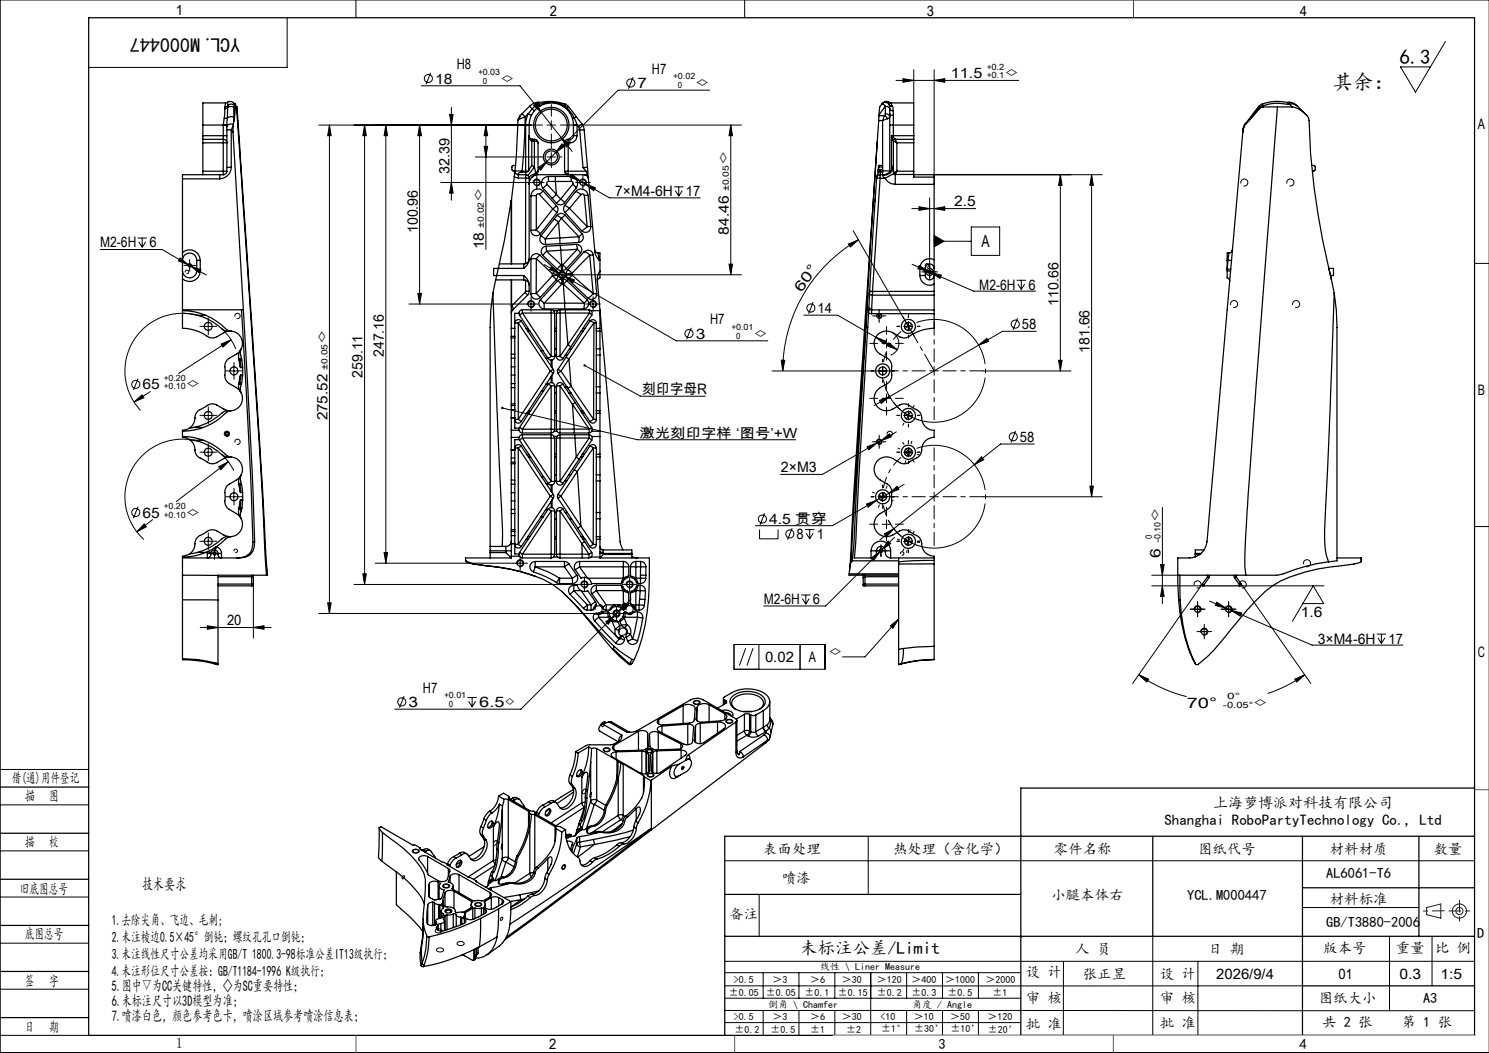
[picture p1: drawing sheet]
<svg xmlns="http://www.w3.org/2000/svg" width="420mm" height="297mm" viewBox="0 0 420 297" stroke-linecap="round" stroke-linejoin="round" font-family="sans-serif">
<defs><g id="words">
<g font-size="5.8">
<text x="394.8" y="18">6.3</text>
<text x="375.9" y="25.2">其余：</text>
</g>
<text font-size="5.6" x="67.7" y="10.6" transform="rotate(-180 67.7 10.6)">YCL.M000447</text>
<text font-size="4.9" x="225.7" y="269">未标注公差/Limit</text>
<g font-size="4.7">
<text x="276.8" y="69.7">A</text>
<text x="40.1" y="250.9">技术要求</text>
</g>
<g font-size="4.2">
<text x="342.2" y="227.9">上海萝博派对科技有限公司</text>
<text x="328.5" y="232.8">Shanghai RoboPartyTechnology Co., Ltd</text>
<text x="31.5" y="279.5">5.图中▽为CC关键特性，◇为SC重要特性；</text>
<text x="31.5" y="283.7">6.未标注尺寸以3D模型为准；</text>
<text x="31.5" y="287.9">7.喷漆白色，颜色参考色卡，喷涂区域参考喷涂信息表；</text>
</g>
<g font-size="4.1">
<text x="49.6" y="4.3">1</text>
<text x="155.1" y="4.6">2</text>
<text x="261.4" y="4.6">3</text>
<text x="366.6" y="4.6">4</text>
<text x="122.7" y="23.6">18</text>
<text x="128.8" y="19.5">H8</text>
<text x="141.1" y="23.6">◇</text>
<text x="183.9" y="20.8">H7</text>
<text x="268.2" y="22.1">11.5</text>
<text x="283.3" y="22.1">◇</text>
<text x="179.8" y="24.8">7</text>
<text x="196.1" y="24.8">◇</text>
<text x="416.9" y="36.3">A</text>
<text x="205.6" y="46.6" transform="rotate(-90 205.6 46.6)">◇</text>
<text x="126.8" y="49.1" transform="rotate(-90 126.8 49.1)">32.39</text>
<text x="136.5" y="56.9" transform="rotate(-90 136.5 56.9)">◇</text>
<text x="173.5" y="55.4">7×M4-6H</text>
<text x="193.5" y="55.4">17</text>
<text x="269.1" y="58.2">2.5</text>
<text x="117.8" y="65.8" transform="rotate(-90 117.8 65.8)">100.96</text>
<text x="28.3" y="69.8">M2-6H</text>
<text x="42.1" y="69.8">6</text>
<text x="136.5" y="70.4" transform="rotate(-90 136.5 70.4)">18</text>
<text x="205.6" y="66.2" transform="rotate(-90 205.6 66.2)">84.46</text>
<text x="226.1" y="82.5" transform="rotate(-54 226.1 82.5)">6 0 °</text>
<text x="276.2" y="81.7">M2-6H</text>
<text x="290.1" y="81.7">6</text>
<text x="230.6" y="88.3">14</text>
<text x="298.5" y="86.2" transform="rotate(-90 298.5 86.2)">110.66</text>
<text x="196.2" y="95.5">3</text>
<text x="200.3" y="91.5">H7</text>
<text x="212.5" y="95.5">◇</text>
<text x="288.3" y="92.9">58</text>
<text x="92.4" y="97" transform="rotate(-90 92.4 97)">◇</text>
<text x="108.3" y="100.8" transform="rotate(-90 108.3 100.8)">247.16</text>
<text x="307.3" y="99.6" transform="rotate(-90 307.3 99.6)">181.66</text>
<text x="102.3" y="106.6" transform="rotate(-90 102.3 106.6)">259.11</text>
<text x="40.2" y="109.9">65</text>
<text x="52.4" y="109.9">◇</text>
<text x="181.1" y="111.1">刻印字母R</text>
<text x="416.9" y="111.3">B</text>
<text x="92.4" y="118.6" transform="rotate(-90 92.4 118.6)">275.52</text>
<text x="287.7" y="124.6">58</text>
<text x="220.2" y="133.3">2×M3</text>
<text x="40.2" y="146">65</text>
<text x="52.4" y="146">◇</text>
<text x="217" y="147.8">4.5 贯穿</text>
<text x="327.3" y="147.1" transform="rotate(-90 327.3 147.1)">◇</text>
<text x="224.7" y="152">8</text>
<text x="230.4" y="152">1</text>
<text x="327.3" y="157.3" transform="rotate(-90 327.3 157.3)">6</text>
<text x="215.5" y="170.5">M2-6H</text>
<text x="229.3" y="170.5">6</text>
<text x="64" y="176.4">20</text>
<text x="366.9" y="174.1">1.6</text>
<text x="233.6" y="185.3">◇</text>
<text x="371.7" y="181.5">3×M4-6H</text>
<text x="391.7" y="181.5">17</text>
<text x="416.9" y="185.3">C</text>
<text x="215.8" y="186.7">0.02</text>
<text x="228.2" y="186.7">A</text>
<text x="119.3" y="195.3">H7</text>
<text x="115.2" y="199.4">3</text>
<text x="135.2" y="199.4">6.5◇</text>
<text x="334.7" y="199.7">70°</text>
<text x="353.5" y="199.7">◇</text>
<text x="3.3" y="220.9">借(通)用件登记</text>
<text x="7.1" y="226">描</text>
<text x="13.9" y="226">图</text>
<text x="7" y="238.9">描</text>
<text x="13.8" y="238.9">校</text>
<text x="215.3" y="240.8">表面处理</text>
<text x="251.9" y="240.8">热处理（含化学）</text>
<text x="297.3" y="240.8">零件名称</text>
<text x="337.9" y="240.8">图纸代号</text>
<text x="375.1" y="240.8">材料材质</text>
<text x="404.4" y="240.8">数量</text>
<text x="220.6" y="249">喷漆</text>
<text x="374.1" y="247.7">AL6061-T6</text>
<text x="5.6" y="252">旧底图总号</text>
<text x="296.6" y="253.7">小腿本体右</text>
<text x="334.9" y="253.7">YCL.M000447</text>
<text x="375.1" y="254.9">材料标准</text>
<text x="31.5" y="261">1.去除尖角、飞边、毛刺;</text>
<text x="205.7" y="259.3">备注</text>
<text x="374.1" y="261.4">GB/T3880-2006</text>
<text x="7" y="265">底图总号</text>
<text x="31.5" y="265.8">2.未注棱边0.5×45°倒钝；螺纹孔孔口倒钝；</text>
<text x="303.3" y="269">人 员</text>
<text x="340.8" y="269">日 期</text>
<text x="373.2" y="268.7">版本号</text>
<text x="393.7" y="268.7">重量</text>
<text x="404.8" y="268.7">比 例</text>
<text x="416.7" y="264.6">D</text>
<text x="31.5" y="270.5">3.未注线性尺寸公差均采用GB/T 1800.3-98标准公差IT13级执行；</text>
<text x="31.5" y="275.3">4.未注形位尺寸公差按：GB/T1184-1996 K级执行；</text>
<text x="289.3" y="275.5">设 计</text>
<text x="7" y="278">签</text>
<text x="13.8" y="278">字</text>
<text x="305.4" y="276">张正昱</text>
<text x="327.2" y="276">设 计</text>
<text x="343.1" y="276">2026/9/4</text>
<text x="377.5" y="276">01</text>
<text x="394.8" y="276">0.3</text>
<text x="406.3" y="276">1:5</text>
<text x="289.3" y="283">审 核</text>
<text x="327.2" y="282.9">审 核</text>
<text x="372" y="283">图纸大小</text>
<text x="401.4" y="283">A3</text>
<text x="7" y="291">日</text>
<text x="13.8" y="291">期</text>
<text x="289.3" y="290.1">批 准</text>
<text x="327.2" y="290">批 准</text>
<text x="373" y="289.8">共 2 张</text>
<text x="395.4" y="289.8">第 1 张</text>
<text x="49.6" y="295.6">1</text>
<text x="154.9" y="296">2</text>
<text x="264.7" y="296">3</text>
<text x="366.6" y="296">4</text>
</g>
<text font-size="3.9" x="180.3" y="123.5">激光刻印字样 ‘图号’+W</text>
<g font-size="2.8">
<text x="231.3" y="273.6">线性 \ Liner Measure</text>
<text x="205.6" y="280.8">±0.05</text>
<text x="207" y="277.2">&gt;0.5</text>
<text x="216" y="280.8">±0.05</text>
<text x="217.9" y="277.2">＞3</text>
<text x="227" y="280.8">±0.1</text>
<text x="228.5" y="277.2">＞6</text>
<text x="236.3" y="280.8">±0.15</text>
<text x="237.5" y="277.2">＞30</text>
<text x="247.4" y="277.2">＞120</text>
<text x="247.4" y="280.8">±0.2</text>
<text x="257.1" y="277.2">＞400</text>
<text x="257.1" y="280.8">±0.3</text>
<text x="266.6" y="277.2">＞1000</text>
<text x="267.3" y="280.8">±0.5</text>
<text x="278" y="277.2">＞2000</text>
<text x="279.9" y="280.8">±1</text>
<text x="207" y="287.8">&gt;0.5</text>
<text x="216.6" y="284.3">倒角 \ Chamfer</text>
<text x="217.9" y="287.8">＞3</text>
<text x="228.5" y="287.8">＞6</text>
<text x="237.5" y="287.8">＞30</text>
<text x="248.4" y="287.8">&lt;10</text>
<text x="257.3" y="284.3">角度 / Angle</text>
<text x="257.8" y="287.8">＞10</text>
<text x="268" y="287.8">＞50</text>
<text x="278.5" y="287.8">＞120</text>
<text x="207.1" y="291.3">±0.2</text>
<text x="217.3" y="291.3">±0.5</text>
<text x="228.5" y="291.3">±1</text>
<text x="238.7" y="291.3">±2</text>
<text x="248.6" y="291.1">±1°</text>
<text x="257.8" y="291.1">±30’</text>
<text x="268.1" y="291.1">±10’</text>
<text x="278.6" y="291.2">±20’</text>
</g>
<g font-size="2.4">
<text x="134.9" y="21.1">+0.03</text>
<text x="136.2" y="23.6">0</text>
<text x="190" y="22.4">+0.02</text>
<text x="278.4" y="19.7">+0.2</text>
<text x="278.4" y="22.1">+0.1</text>
<text x="191.2" y="24.8">0</text>
<text x="205.6" y="53.9" transform="rotate(-90 205.6 53.9)">±0.05</text>
<text x="136.5" y="64.3" transform="rotate(-90 136.5 64.3)">±0.02</text>
<text x="206.4" y="93.1">+0.01</text>
<text x="207.6" y="95.5">0</text>
<text x="46.3" y="107.4">+0.20</text>
<text x="92.4" y="104.3" transform="rotate(-90 92.4 104.3)">±0.05</text>
<text x="46.3" y="109.9">+0.10</text>
<text x="46.3" y="143.5">+0.20</text>
<text x="46.3" y="146">+0.10</text>
<text x="324.9" y="152" transform="rotate(-90 324.9 152)">0</text>
<text x="327.3" y="153.3" transform="rotate(-90 327.3 153.3)">-0.10</text>
<text x="125.4" y="197">+0.01</text>
<text x="346.1" y="197.2">0°</text>
<text x="126.6" y="199.4">0</text>
<text x="344.9" y="199.7">-0.05°</text>
</g>
</g></defs>
<g fill="none" stroke="#000" stroke-width=".28">
<path d="M100.4 0v5M210 0v5M420 0h-419.9v297h419.9M81 5v14h-56M257.7 19.7v9.3M263.5 19.7v32.3M407.7 11.7l-8.4 14.3-4.3-7.1h8.5M89.9 35.3h59.9M92.9 35.3v137.7M92.9 35.3l.5 3h-1zM102.8 35.3l.5 3h-1zM102.8 35.3v129.5"/>
<path d="M108.8 35.3l.5 3h-1zM108.8 35.3v123.6M118.4 35.3l.5 3h-1zM118.4 35.3v50.5M118.9 24.2h27.8l6 7.5M121.5 20.5l-1.3 3.3M126.8 32.3h1l-.5 3zM127.3 30.3v26.2M137.1 35.3l.4 3h-.9zM137.1 35.3v35.1M150.5 29.7l.7-.6 1.5 2.6zM152.7 31.7l5.6 7.1"/>
<path d="M154.3 35.3h2.4M155.5 34v2.5M158.3 38.8l2.2 2-.7 .7zM158.3 38.8l3.1 3.9M161.3 35.3h47.8M178.6 21.8l-1.3 3.2M200.2 25.4h-25.9l-17.6 17.6M206.1 35.3l.5 3h-1zM206.1 35.3v42.2M252.7 22.7h34.6M254.7 22.2l3 .5-3 .5zM263.5 22.7l3-.5v1z"/>
<path d="M124.3 51.5h25M127.3 51.5l.5 3h-1zM134.1 44.3h18.4M136.6 41.3h.9l-.4 3zM150.1 51.5h2.5M150.4 51.7a1.01 1.01 0 0 1 .9-1.2 1.01 1.01 0 0 1 1.1 1.1 1.01 1.01 0 0 1-1.3 .9M151.4 50.2v2.5M151.8 47.3l2.5-1.8-1.8 2.5zM154.3 44.3h2.4M154.3 45.5l-3.6 3.6M155.5 43v2.5M156.7 43l-2.4 2.5"/>
<path d="M158.5 40.6l.7 .7-2.5 1.7zM159.3 48.6l4.4 2.5M161.3 49.1l2.4 2-2.9-1.1zM163.2 51.5h2.4M163.4 51.7a1 1 0 0 1 .9-1.2 1 1 0 0 1 1.1 1.1 1 1 0 0 1-1.3 .9M163.7 51.1l8.2 4.7h25.6M164.4 50.2v2.5M165.1 51.9l2.9 1-.5 .9zM190.1 52.7h2.7M190.5 53.8l1 1.5M191.5 52.7v2.6M192.4 53.8l-.9 1.5"/>
<path d="M257.2 58.8h18M259.2 58.3l3 .5-3 .5zM262.2 55.8v19.3M263.5 49.3h47.4M263.5 58.8l3-.5v1zM299.1 49.3l.5 3h-1zM299.1 49.3v55.3M307.9 49.3l.5 3h-1zM307.9 49.3v90.8M350 51.7a1 1 0 0 1 .9-1.2 1 1 0 0 1 1.1 1.1 1 1 0 0 1-1.3 .9M363 51.7a1 1 0 0 1 .9-1.2 1 1 0 0 1 1.1 1.1 1 1 0 0 1-1.3 .9M28.3 70.4h17.4l7.4 4.3"/>
<path d="M38.8 67.1h2.6M39.1 68.2l1 1.5M40.1 67.1v2.6M41.1 68.2l-1 1.5M50.8 72.7l2.3 2-2.8-1.1zM52.2 76.8a.51 .51 0 0 1 .5-.6 .51 .51 0 0 1 .5 .5 .51 .51 0 0 1-.6 .5M52.2 74.9h2.6M53 75a.5 .5 0 0 1 .4-.6 .5 .5 0 0 1 .6 .5 .5 .5 0 0 1-.6 .4M53.1 74.7l.7 .4M53.5 73.6v2.5M53.8 75.1l2.9 1-.5 .9zM53.8 75.1l4.4 2.5"/>
<path d="M153.6 74.6l4.3 2.5M155.5 75.2l2.4 1.9-2.9-1zM157.3 77.5h2.5M157.9 77.1l1.3 .8M158.5 76.3v2.5M159.2 77.9l2.8 1-.5 .9zM159.2 77.9l31.5 18.2h25.9M160.5 77.5h48.6M205.6 74.5h1l-.5 3zM239.3 68.8l2.8-1.1-2.2 2zM240.6 65l15.6 27.1M242.1 67.7a42.7 42.7 0 0 0-21.3 36.9"/>
<path d="M257.3 74.5l4.6 2M259.3 74.9l2.6 1.6-3-.7zM261 75a.51 .51 0 0 1 .4-.6 .51 .51 0 0 1 .6 .5 .51 .51 0 0 1-.7 .4M261 76.7h2.5M261.7 76.8a.51 .51 0 0 1 .5-.6 .51 .51 0 0 1 .5 .5 .51 .51 0 0 1-.6 .5M261.9 76.5l.7 .4M262.2 75.5v2.5M262.6 76.9l2.9 .7-.4 .9zM262.6 76.9l12 5.2h17.5M263.5 66.4l2.8 1.6-2.8 1.6zM263.5 68h10.5M274 64h8v8h-8z"/>
<path d="M286.8 79.1h2.6M288.1 79.1v2.6M415.9 74.3h4.1M55.7 88.9a16.3 16.3 0 0 0-18.1 7.4 16.3 16.3 0 0 0 2 19.4M57.5 92.1h2.5M58.7 90.8v2.5M62.4 97l2.8-1.2-2.3 2.1zM62.6 92.7l2.3 2.7 1.6 3.1M65.2 95.8l-14.8 9.5M66.3 89.3a.76 .76 0 0 1 .6-.9 .76 .76 0 0 1 .8 .8 .76 .76 0 0 1-.9 .6M115.4 85.8h32.3M117.9 82.8h1l-.5 3z"/>
<path d="M148.5 85.8h2.5M148.8 86a1.01 1.01 0 0 1 .9-1.2 1.01 1.01 0 0 1 1.1 1.1 1.01 1.01 0 0 1-1.3 .8M149.8 84.5v2.5M166 85.8h2.5M166.3 86a1.01 1.01 0 0 1 .9-1.2 1.01 1.01 0 0 1 1.1 1.1 1.01 1.01 0 0 1-1.3 .8M167.3 84.5v2.5M195 92.5l-1.3 3.2M226.7 88.9h9.6l10.7 6.2M229.4 85.2l-1.3 3.3M246.7 89.1h2.5M247 95.1l2.9 1.1-.5 .8zM247 95.1l6.1 3.5"/>
<path d="M247.3 89.3a.75 .75 0 0 1 .6-.9 .75 .75 0 0 1 .8 .8 .75 .75 0 0 1-.9 .6M248 87.9v2.5M248.8 96.9h2.5M250 95.6v2.5M250.7 96.7l2.4 1.9-2.9-1.1zM251.8 93.8a3.5 3.5 0 0 1 1.7 3.4 3.5 3.5 0 0 1-2.3 3M255 92.1h2.5M255.6 91l.6 1.1M256.2 92.1l-1 .6M256.2 90.8v2.5M256.2 92.1l.7 1M257.3 91.5l-1.1 .6"/>
<path d="M276 97.4l2.4-2 .5 .9zM287 89.8l-1.3 3.3M287.1 80.1l1 1.6M289 80.1l-.9 1.6M292.3 93.4h-9.5l-31.9 18.5M347.1 86a1 1 0 0 1 .9-1.2 1 1 0 0 1 1.1 1.1 1 1 0 0 1-1.3 .8M364.6 86a1 1 0 0 1 .9-1.2 1 1 0 0 1 1.1 1.1 1 1 0 0 1-1.3 .8M37.8 113.4l2.3-2 .5 .8zM38.9 106.8l-1.3 3.2M42.4 110.5l-4.6 2.9M57.5 117.2h2.5M58.7 115.9v2.5"/>
<path d="M64.7 104.6h2.5M66 103.4v2.5M141.7 115.1l38.1 8.9h44.6M164.9 103l15.8 8.8h18.2M217.8 104.6h32.4M220.4 101.6h1l-.6 3zM248.1 112.9l2.8-1-2.3 1.9zM248.8 112.4h2.5M249 103.4v2.5M249.7 109.2a14.4 14.4 0 0 0 9.5 9.3M250 111.1v2.5M250.9 111.9l-4.3 2.5"/>
<path d="M255 117.2h2.5M256.2 115.9v2.5M277.3 104.6h24.8M298.6 101.6h1l-.5 3zM54.6 124.2a16.3 16.3 0 0 0-17.6 8.7 16.3 16.3 0 0 0 3.6 19.3M57.5 127.6h2.5M58.7 126.3v2.5M61.7 131.7l2.7-1.5-2.1 2.3zM62.6 128.2l2.1 2.4 1.3 2.1M63.3 122.6a.75 .75 0 0 1 .6-1 .75 .75 0 0 1 .8 .8 .75 .75 0 0 1-.9 .7M64.4 130.2l-14.7 11.3M66 138.8v2.6"/>
<path d="M66.3 124.8a.75 .75 0 0 1 .6-.9 .75 .75 0 0 1 .8 .8 .75 .75 0 0 1-.9 .6M244.6 126l2.8-1.1-2.3 2zM246.7 124.6h2.5M247.3 124.8a.74 .74 0 0 1 .6-.9 .74 .74 0 0 1 .8 .8 .74 .74 0 0 1-.9 .6M247.4 124.9l-15.4 8.9h-11.8M248 123.4v2.5M248.5 124.3l2.4-1.9 .5 .9zM248.5 124.3l-1.1 .6M249 138.8v2.6M250.3 122.6a.74 .74 0 0 1 .6-1 .74 .74 0 0 1 .8 .8 .74 .74 0 0 1-.9 .7M250.7 139.1l2.3-1.9 .5 .8zM250.7 139.1l-3.5 2"/>
<path d="M252.8 121.8l-4.3 2.5M255 127.6h2.5M255 136.6l-4.3 2.5M255.6 126.5l1.3 2.2M256.2 126.3v2.5M257.3 127l-2.1 1.2M274.8 131.1l-22.7 18M276.9 128.8l.6 .8-2.7 1.5zM286.5 121.6l-1.3 3.2M291.7 125.2h-9.5l-7.4 5.9M307.4 137.1h1l-.5 3zM38.9 142.9l-1.3 3.3"/>
<path d="M40.7 147.8l.6 .8-2.7 1.4zM43 146.6l-4.4 3.4M57.5 152.7h2.5M58.7 151.4v2.5M59.2 156.1h2.5M60 156.2a.51 .51 0 0 1 .5-.6 .51 .51 0 0 1 .5 .6 .51 .51 0 0 1-.6 .4M60.5 154.9v2.5M64.7 140.1h2.5M66 155.5a.51 .51 0 0 1 .4-.6 .51 .51 0 0 1 .6 .5 .51 .51 0 0 1-.6 .5M105.8 158.9h38.8M108.3 155.9h1l-.5 3zM145.5 158.9h2.5"/>
<path d="M145.7 159.1a1.01 1.01 0 0 1 .9-1.2 1.01 1.01 0 0 1 1.1 1.1 1.01 1.01 0 0 1-1.3 .8M146.7 157.6v2.5M214.2 149.4v2.6h5.3v-2.6M215.7 144.8l-1.3 3.2M223.4 149l-1.3 3.2M227.1 149.4h2.6M227.4 150.4l1 1.6M228.4 149.4v2.6M229.3 150.4l-.9 1.6M244.4 142.2l2.8-1.1-2.3 1.9zM245.7 157.4l2.5-1.8-1.8 2.5zM247.2 141.1l-12.4 7.2h-21.7"/>
<path d="M247.2 155.4h2.5M247.7 140.1h2.5M248 155.5a.5 .5 0 0 1 .4-.6 .5 .5 0 0 1 .6 .5 .5 .5 0 0 1-.6 .5M248.5 154.1v2.5M248.7 155.1l-15.8 15.8h-17.5M248.8 147.9h2.5M249.4 150.6l2.7-1.5-2 2.3zM250 146.6v2.5M250.5 146.6a14.5 14.5 0 0 0 8.7 7.4M250.5 152.6l.7 .7-2.5 1.8zM252.1 149.1l-3.9 3.2M252.3 151.5l-3.6 3.6"/>
<path d="M254 156.2a.5 .5 0 0 1 .4-.6 .5 .5 0 0 1 .6 .6 .5 .5 0 0 1-.6 .4M255 152.7h2.5M256.2 151.4v2.5M277.3 140.1h33.6M327.3 159.2h1.1l-.5 3zM327.9 143.1v27.1M367.7 159.1a1 1 0 0 1 .9-1.2 1 1 0 0 1 1.1 1.1 1 1 0 0 1-1.3 .8M415.9 148.5h4.1M56.5 177h20M58.5 176.5l3 .5-3 .5zM71.5 177l3-.5v1zM71.5 164.9v15.1"/>
<path d="M89.9 173h82M92.4 170h1l-.5 3zM99.8 164.8h63M102.3 161.9h1l-.5 2.9zM163.6 164.8h2.5M163.9 165.1a1 1 0 0 1 .8-1.3 1 1 0 0 1 1.1 1.1 1 1 0 0 1-1.2 .9M164.8 163.6v2.5M167.9 172.1a1 1 0 0 1 .9-1.2 1 1 0 0 1 1.1 1.1 1 1 0 0 1-1.3 .8M170.9 175.4l2.5-1.8-1.8 2.5zM172.6 173h2.6M173.9 171.8v2.5M174.7 178.4a1.01 1.01 0 0 1 .9-1.2 1.01 1.01 0 0 1 1.1 1.1 1.01 1.01 0 0 1-1.3 .8"/>
<path d="M176.2 170l.7 .7-2.5 1.8zM176.4 164.8h2.4M176.6 172.1a1 1 0 0 1 1-1.2 1 1 0 0 1 1 1.1 1 1 0 0 1-1.3 .8M176.6 165.1a.99 .99 0 0 1 .9-1.2 .99 .99 0 0 1 1.1 1 .99 .99 0 0 1-1.3 .9M177.6 163.6v2.5M178 169l-31.1 31h-35.6M226 167.8h2.6M226.3 168.8l1 1.6M227.3 167.8v2.6M228.2 168.8l-.9 1.6M251.1 176.5l2.4-1.9-1.7 2.6zM253.5 174.6l-9.5 10.7h-6.4"/>
<path d="M324.9 165.2h14.2M324.9 162.2h7.9M327.9 165.2l.5 3h-1.1zM336.6 171.8h2.4M336.8 172.1a1 1 0 0 1 .9-1.2 1 1 0 0 1 1.1 1.1 1 1 0 0 1-1.3 .8M336.8 165.1a.99 .99 0 0 1 .9-1.2 .99 .99 0 0 1 1.1 1 .99 .99 0 0 1-1.3 .9M337.8 170.6v2.5M338.4 178.1h2.5M338.7 178.4a1 1 0 0 1 .9-1.2 1 1 0 0 1 1.1 1.1 1 1 0 0 1-1.3 .8M339.1 164.7l-19.6 28.1M339.7 176.9v2.5M341.2 169.5l28.9 12.5h25.6"/>
<path d="M343.2 169.9l2.6 1.6-3-.7zM345.3 171.8h2.5M345.6 172.1a1 1 0 0 1 .9-1.2 1 1 0 0 1 1.1 1.1 1 1 0 0 1-1.3 .8M346.5 170.6v2.5M347.3 172.2l2.9 .7-.4 .9zM349.6 165.1a.99 .99 0 0 1 .8-1.2 .99 .99 0 0 1 1.1 1 .99 .99 0 0 1-1.2 .9M349.6 165.2h23.9M350.1 164.7l19.6 28.1M367.5 170.2h5.9l-3-5-5.9 10.1M388.3 178.9h2.6M388.7 179.9l.9 1.6M389.6 178.9v2.6"/>
<path d="M390.6 179.9l-1 1.6M114 196.4l-1.3 3.2M131.9 196.7h2.6M132.2 197.8l1 1.6M133.2 196.7v2.7M134.2 197.8l-1 1.6M195.6 197.9a1.13 1.13 0 0 1 1.9 .4 1.08 1.08 0 0 1-1.1 .4 1.08 1.08 0 0 1-.9-.7zM207 181.8h25.7v7h-25.7zM210.3 182.8l-1.7 4.9M212.4 182.8l-1.7 4.9M214.1 181.8v7M225.7 181.8v7"/>
<path d="M321.2 190.3l2.8 1.3-.5 .8zM321.2 190.3a41.4 41.4 0 0 0 13.5 6.2M365.2 191.6l2.8-1.3-2.2 2.1zM368 190.3l-5.5 3.3-5 2M0 217h25M170 204.1h.1a.4 .4 0 0 1 .2 .5 .4 .4 0 0 1-.5 .2zM170.2 211.3a1.16 1.16 0 0 1 1.9 .3 1.12 1.12 0 0 1-1 .5 1.12 1.12 0 0 1-1-.8zM182.6 218.3a1.11 1.11 0 0 1 1.9 .5 1.12 1.12 0 0 1-2-.3zM192.4 216.3l.1-.1a.44 .44 0 0 1 .5 .5 .44 .44 0 0 1-.6 .3l-.2-.3zM204.8 203.2a1.13 1.13 0 0 1 1.9 .4 1.15 1.15 0 0 1-2-.3zM0 227h25M0 240h25"/>
<path d="M116.4 239.8a1.15 1.15 0 0 1 1.9 .4 1.13 1.13 0 0 1-2-.2zM139.5 237.3a.47 .47 0 0 1 .7-.1 .47 .47 0 0 1-.1 .7l-.1 .2a.48 .48 0 0 1-.8 .2 .48 .48 0 0 1 .1-.8zM164.7 222.7l.3-.1a.7 .7 0 0 1 .4 .7 .7 .7 0 0 1-.7 .6 .64 .64 0 0 1-.4-.6 .64 .64 0 0 1 .4-.6zM244.9 236v16.3M0 253h25M113.6 247.2l.2-.2a.42 .42 0 0 1 .4 .5 .42 .42 0 0 1-.5 .4l-.3-.2zM124.9 249.7a1.13 1.13 0 0 1 1.9 .3 1.09 1.09 0 0 1-1 .5 1.09 1.09 0 0 1-.9-.7zM134 254.8a1.11 1.11 0 0 1 1.9 .4 1.11 1.11 0 0 1-2-.2zM141.3 258.9l.2-.2a.39 .39 0 0 1 .2 .6 .39 .39 0 0 1-.6 .1zM158.9 244a.49 .49 0 0 1 .7 .2 .49 .49 0 0 1-.3 .7 .45 .45 0 0 1-.7 .3 .45 .45 0 0 1 0-.8zM204.4 242.8h211.5M214.1 252.4v11.8"/>
<path d="M367.4 256h32.8M0 266h25M0 279h25M122.8 262.4a1.13 1.13 0 0 1 1.9 .3 1.09 1.09 0 0 1-1 .5 1.09 1.09 0 0 1-.9-.8zM123.2 267.7a1.2 1.2 0 0 1 1.9 .3 1.11 1.11 0 0 1-1.9-.2zM129.1 265.8a1.01 1.01 0 0 1 1.1-.3 1.01 1.01 0 0 1 .7 .8 1.15 1.15 0 0 1-2-.3zM204.4 271.1h211.5M204.4 278.1h163M204.4 274.4h83.5M215.3 274.4v7.1M225.4 274.4v7.1M235.5 274.4v7.1"/>
<path d="M245.6 274.4v17.6M255.7 274.4v7.1M265.9 274.4v7.1M276 274.4v7.1M300 271.1l-.1 21M325.2 264.1v27.9M337.9 271.1v20.9M391.9 264.1v21M403.9 264.1v14M0 292h25M204.4 285l211.5 .1M204.4 288.4h83.5"/>
<path d="M204.5 281.5h83.5M215.3 285v7M225.4 285v7M235.5 285v7M255.7 285v7M265.9 285v7M276 285v7M287.9 292h128"/>
<circle cx="120.8" cy="22.1" r="1.13"/>
<circle cx="177.9" cy="23.4" r="1.15"/>
<circle cx="194.3" cy="94.1" r="1.14"/>
<circle cx="228.7" cy="86.9" r="1.15"/>
<circle cx="286.4" cy="91.4" r="1.15"/>
<circle cx="38.3" cy="108.4" r="1.14"/>
<circle cx="285.8" cy="123.2" r="1.14"/>
<circle cx="38.3" cy="144.6" r="1.15"/>
<circle cx="215.1" cy="146.4" r="1.13"/>
<circle cx="222.8" cy="150.6" r="1.14"/>
<circle cx="113.3" cy="198" r="1.14"/>
</g>
<g fill="none" stroke="#191924" stroke-width=".28">
<path d="M402.4 256l4-1v4l-4-1z"/>
<circle cx="411.7" cy="257" r="1"/>
<circle cx="411.7" cy="257" r="2"/>
</g>
<g fill="none" stroke="#000" stroke-width=".28" stroke-dasharray="30.5 1.3 1.3 1.3" stroke-linecap="butt">
<path d="M249 104.6v1.2M249 104.6v-1.2M256.2 117.2l1.1 .5M256.2 117.2l-1-.7M246.7 139.1l-.7-.4M253.9 126.7l-.7-.3M256.2 127.5l1.2 .4M256.2 127.5l-1.1-.4M258.7 128.2l.7 .1M249 140.1l1.2 .5M249 140.1l-1.2-.5M249 140.1v1.2"/>
<path d="M249 140.1v-1.2M251.3 141l.7 .2M253.8 152.2l-.8-.1M256.2 152.7l1.3 .1M256.2 152.7l-1.2-.2M256.2 152.7l1.1 .5M256.2 152.7l-1-.7M258.7 153h.8"/>
</g>
<path d="M254.2 93.5a14.5 14.5 0 0 0-5 8.6M249.2 107.1a14.5 14.5 0 0 0 5 8.6M254.2 129a14.5 14.5 0 0 0-5 8.6M249.2 142.6a14.5 14.5 0 0 0 5 8.6" fill="none" stroke="#000" stroke-width=".28" stroke-dasharray="30.5 1.3 1.3 1.3" stroke-dashoffset="27.3" stroke-linecap="butt"/>
<path d="M258.5 118.2a14.5 14.5 0 0 0 19.5-13.6 14.5 14.5 0 0 0-19.5-13.6M258.5 153.7a14.5 14.5 0 0 0 19.5-13.6 14.5 14.5 0 0 0-19.5-13.6" fill="none" stroke="#000" stroke-width=".28" stroke-dasharray="30.5 1.3 1.3 1.3" stroke-dashoffset="4.5" stroke-linecap="butt"/>
<path d="M263.5 104.6l-7.3-12.6" fill="none" stroke="#000" stroke-width=".28" stroke-dasharray="30.5 1.3 1.3 1.3" stroke-dashoffset="25.1"/>
<g fill="none" stroke="#000" stroke-width=".35">
<path d="M25 5h390.9v287h-390.9zM57.2 38.3v1M57.2 39.3v1M57.2 39.3h5.8M57.2 35.3h5.8M57.2 38.3h5.8M57.2 35.3v3M63 38.3v1M63 38.3h1M63 39.3a.86 .86 0 0 1 .9 1h-.9M63 35.3h1M63 35.2v.1"/>
<path d="M63 35.2h1M63 39.3v1M63 35.3v3M63.3 33.3l-.3 1.9M63.4 30.7l-.1 2.6M63.4 30.1v.6M63.6 29h-6.4v6.3M63.6 29l-.2 1.1M64 35.7v1M64 35.2v.5M64 36.7v10.6M64.1 33.3l-.1 1.9"/>
<path d="M64.1 33.3h-.8M64.2 28.9a1.46 1.46 0 0 1 2.1 .5M64.2 28.8l-.6 .2M64.2 30.3l-.1 3M64.2 30.3l-.8 .4M64.2 29.8l-.8 .3M64.2 28.9v.9M64.2 29.8v.5M65.2 36.6v10.6M65.2 36.6l-1.2 .1M65.2 36.6l.5 .7M65.7 37.3l3 50.1"/>
<path d="M65.7 35.6v1.7M65.7 35.6l-.5 1M65.8 35.1a1.36 1.36 0 0 0-1.8 .6M65.8 35.1l-.1 .5M66 30.2v2.9M66 30.2a1.78 1.78 0 0 0-1.8 .1M66 30.2l.4 .6M66 33.1a1.76 1.76 0 0 0-1.9 .2M66 34.1l-.2 1M66 33.1v1M66.1 29.2l.2 .2M66.2 29.8l-.2 .4"/>
<path d="M66.2 29.8a1.26 1.26 0 0 0-2 0M66.2 29.8l.2 .4M66.3 29.4l-.4-.3 .3 .7M66.3 29.4h.1M66.3 29.4l.5 .8M66.4 30.8l-.4 3.3M66.4 30.2v.6M66.4 30.2h.3M66.7 30.2l6 88 2.5 44M66.7 30.2h.1M66.8 30.2l6.4 94.1 2.3 37.9h-.3M146.1 34l-.7 12.7"/>
<path d="M146.7 33.5l-.6 .5M146.7 32.6v.9M146.7 32.6l-.6 1.4M147.2 32.1l-.5 .5M147.2 32.1l.9 .8M148.1 32.9l-1.4 .6M148.1 32.9l-.1 5.4-.8 10M148.3 35.3h1M148.3 35.3v13M149 32.1l.9 .5M149 32.1l-.6 1.6-.1 1.6M149 32.1l-.9 .8"/>
<path d="M149.1 38.3l.2 .6M149.1 38.3h.2M149.1 38.3v9.8M149.3 38.3a1.02 1.02 0 0 0 .9 1M149.3 35.3a6.2 6.2 0 0 1 6.2-6.3 6.2 6.2 0 0 1 6.2 6.3M149.3 38.9l.2 .5 .5 .4M149.3 35.3v3M149.4 30l.7 .7M149.4 30l-2.2 2.1M150 39.8h.2M150 39.8v6.9M150.1 39.3l-.1 .5"/>
<path d="M150.1 30.7l.6 .6M150.1 30.7l-1.1 1.4M150.2 39.3v.5M150.2 39.3h.5M150.2 39.8h.5M150.7 39.3a1.02 1.02 0 0 1 1.1 1M150.7 39.8l.6 .1 .5 .4M150.7 39.3v.5M150.7 39.8v7.4M151.6 28.9l-1.1 .3-1.1 .8M151.6 29.6l-1.5 1.1M151.6 29.6l.6 .4"/>
<path d="M151.9 28.9a17.7 17.7 0 0 1 7.4 .4M152 29.5a8.8 8.8 0 0 1 7.3 .3M152 29.5l.5 .3M152 28.9v.6M152 28.9h-.4v.7M152 29.5l-.4 .1M159.3 29.8l-.3 .3M159.3 29.8l.6 .5M159.3 29.3l1 .8M159.3 29.3v.5M159.9 30.3l2.1 3M159.9 30.3l-.2 .4"/>
<path d="M160.3 39.3a1.02 1.02 0 0 0-1.1 1M160.3 39.3v1M160.3 39.3h.5M160.3 30.1l2.2 2.8M160.3 30l-.4 .3M160.8 39.3v1M161.7 38.3a1.02 1.02 0 0 1-.9 1M161.7 35.2h1.1M161.7 35.3h1.1M161.7 38.3h1.1M161.7 35.3v3M162 33.3l.8 1.9"/>
<path d="M162 33.3h-.6M162.5 32.9l-.5 .4M162.5 32.9l1.7 2.1M162.8 35.2v.1M162.8 38.3a2.05 2.05 0 0 1-2 2M162.8 35.2l.4 .5M162.8 35.3v3M163.2 35.7l.3 1M163.5 36.7l1.3-.1 .9 10.6M163.5 36.7l1 10.6M164.1 35l.5 .7 .1 .9M164.1 35l-.9 .7"/>
<path d="M247.4 40l-5.3 78.2-2.5 42.6M247.9 34l-3.1 48.7M247.9 34h1.1M247.9 32.6v1.4M247.9 32.6h1.6M248 32.4l-.1 .2M248.7 29.4a1.27 1.27 0 0 1 2.2 .2M248.7 29.4a2.17 2.17 0 0 0-.7 2.1v.9M248.7 29.4l.3-.1 .7 .7M249 34v12.7M249.5 32.6l.9 .9M249.5 32.6l-.5 1.4"/>
<path d="M249.7 32.1l-.2 .5M249.7 32.1a1.14 1.14 0 0 1 1.3 .8M249.7 30l-1.7 2.4M249.7 30a1.2 1.2 0 0 1 1.3 .7M249.7 30v2.1M250.4 33.5l-1.4 .5M250.8 28.9a1.38 1.38 0 0 0-2 .3M250.8 28.9l.6 .1M250.8 28.9v.6M250.8 29.5l.8 .3M250.9 29.6l.1 1.1M250.9 29.6l.4 .4h.4"/>
<path d="M251 32.9l-.6 .6M251 32.9v15.4M251 32.1l.2 .3 .8 .2M251 35.3h1M251 30.7l.3 .4 .7 .2M251 30.7v2.2M251.4 29h6.3v6.3M251.4 29l.2 .8M251.5 38.3h.5M251.5 38.3l.1 .6M251.5 38.3l.5 .4M251.5 38.3v9.8"/>
<path d="M251.6 38.9l.4 .9M251.6 29.8l.1 .2M251.7 30l.3 1.3M252 31.3v1.3M252 32.6v2.7M252 38.3v.4M252 38.7l-.4 .2M252 38.7l.5 .6M252 39.8l1 .5M252 35.3v3M252 39.8v6.9M252 35.3h5.7"/>
<path d="M252 38.3h5.7M252.5 39.3l-.4 .1-.1 .4M252.5 39.3h.1M252.5 39.3l.5 1M252.5 39.3h5.2M257.7 38.3v1M257.7 39.3v1M257.7 35.3v3M350.6 37.3l-10.1 115.5a5.2 5.2 0 0 1-6.1 4.6h-2.2v4.8M350.9 35.6l-.3 1.7M350.9 35.6l-.3 .7v1M351.2 35l-.6 1.3"/>
<path d="M351.3 35.1l-.4 .5M352.2 34.1l-.9 1M353.1 33.1l-.3-.2-1.6 2.1 .1 .1M353.1 33.1l-.9 1M355 30.1l-2.2 2.8M355 30l.2 .2M355.2 30.8l-3 3.3M355.2 30.2l-2.1 2.9M355.2 30.2v.6M356 29.4l-1 .7M356.3 30.2l-1.1 .6M356.3 30.2h4"/>
<path d="M356.3 29.8l-1.1 .4M356.3 29.8v.4M360.3 30.2h4.2M360.3 30.2l-6.8 89.8a799.9 799.9 0 0 0-2.4 39.6l.3 2.6M363.4 29.4a14.8 14.8 0 0 0-7.1 .4M363.4 28.9v.5M363.4 28.9h.3M363.4 29.4h.3M363.5 28.9a17.4 17.4 0 0 0-7.5 .4l.3 .5M363.7 28.9a3.2 3.2 0 0 1 2.3 1.1M363.7 28.9v.5M363.7 29.4a2.18 2.18 0 0 1 2.3 .6"/>
<path d="M363.7 29.4l.8 .8M364.5 30.2a6.6 6.6 0 0 1 3.9 2.2M366 30l2.4 2.4M368.4 32.4l.7 .9a216.4 216.4 0 0 0 6.5 45.6l.7 3.8M51.5 50.4v20.8M51.5 50.4h10.5M57.2 48.3v1M57.2 48.3h5.8M57.2 40.3h5.8M57.2 40.3v8M62 49.3v1.1M62 49.3h1"/>
<path d="M62 49.3h-10.5v1.1M63 48.3h1M63 48.3v1M63 40.3v8M64 48.3l-.4 .8-.6 .2M64 47.3v1M65.2 47.2a3.3 3.3 0 0 1-3.2 3.2M65.2 47.2l-1.2 .1M144.2 56.5l-1.9 11.3-1.5 6.6M144.2 56.5v17.9M144.3 56.2v18.2M144.3 56.2l-.1 .3"/>
<path d="M144.8 48.2l.4 .3M145.1 49.8l1.1 .4M145.1 49.8l-.8 6.4M145.2 48.5l-.1 1.3M145.2 48.5h.1M145.2 48.2l2 .1M145.2 48.2l.1 .3M145.3 48.5a.99 .99 0 0 0 1 .8M145.4 46.7h-.8l-.2 .3 .1 1.1 .6 .2 .2 .2M145.4 46.7l-.2 1.5M146.2 50.2h2.1M146.3 49.3l-.1 .9"/>
<path d="M146.3 49.3h2M147.2 48.3v.2M147.2 48.5l-.9 .4-.3 .3 .3 .1M147.2 48.3h1.1M147.2 48.5h1.1M148.3 49.3l.6 .2M148.3 48.5v.8M148.3 48.3h.7M148.3 48.3v.2M148.3 49.3v.9M148.3 50.2l1 .1M148.3 50.2l-.1 24.2"/>
<path d="M148.9 49.5l.4 .8M149 48.3l-.7 .2M149.1 48.1l-.1 .2M149.3 52v21.2l-.6 1.6-1 .9M149.3 50.3v1.7M149.8 55.3v9.7M150 46.7l.7 .5M150 46.7l-.9 1.4M150.1 49.9l-.7 1.2-.1 .9M150.7 47.2l.4 1.6M150.7 47.2l-1.8 2.3M151.1 48.8v.2"/>
<path d="M151.1 49v.2M151.1 49a1.81 1.81 0 0 0-1.8 1.3M151.1 49.2l-1 .7M151.3 55.2l-1.5 .1M151.3 55.2v9.7M151.8 48.3l-.2 .6-.5 .3M151.8 48.3l-.7 .5M151.8 40.3v8M152.2 54.8a.51 .51 0 0 0-.6-.1 .51 .51 0 0 0-.3 .5M152.2 54.8l3.7 4.1M153.2 53.1l3.8 4.2M153.2 53.9a2 2 0 0 0-2.2-.5 2 2 0 0 0-1.2 1.9"/>
<path d="M153.2 53.9l-1 .9M153.2 53.9l3.8 4.2M154.3 52l-1.1 1.1M154.3 52l2.7 2.9M154.7 49.8a2 2 0 0 0-1.8 1.2 2 2 0 0 0 .3 2.1M154.7 49.8v1.4M154.7 49.8h6.2M154.7 51.2l-.4 .2v.6M154.7 51.2h2M155.9 58.9l1.2 1.1M155.9 58.9l-4.6 6M156.6 49.8l.1 1.4"/>
<path d="M156.7 51.2h4.4M156.7 51.2l.3 3.7M157 54.9l-1.2 1.1M157 54.9l1.2 1.3M157 58.1a1.57 1.57 0 0 1 .1 1.9M157 58.1l-1.1 .8M158.2 56.2l1 1M158.2 56.2l-1.2 1.1M159.2 57.2a1.47 1.47 0 0 1-2.2 .1M159.2 48.3a.91 .91 0 0 0 1.1 .9v-.9M159.2 48.3h1.1M159.2 40.3h1.1"/>
<path d="M159.2 40.3v8M159.3 58a1.51 1.51 0 0 0 0 1.9M159.3 58l1.3 .8M159.3 59.9l4.7 5.1M160.3 48.3h5M160.3 40.3v8M160.3 40.3h.5M160.6 58.8l-1.3 1.1M160.6 58.8l5 5.1M160.9 49.8a2.02 2.02 0 0 1 1.8 1.1 2.02 2.02 0 0 1-.2 2.1M160.9 49.8l.2 1.4M161.1 51.2l.5 .2v.6"/>
<path d="M161.6 52l.9 1M161.6 52l-3.4 4.2M162.3 54.1a2 2 0 0 1 2.2-.7 2 2 0 0 1 1.4 1.7M162.3 54.1l.8 .2 .8 .6M162.3 54.1l-3 3.9M162.5 53l-3.3 4.2M163.9 54.9l.5-.2 .4 .4M163.9 54.9l-3.3 3.9M164.5 47.3l.8 1M164.7 49.3a1.2 1.2 0 0 1 1.3 1.1M164.7 49.3h-13.2l-1.4 .6M164.8 55.1h1.1"/>
<path d="M164.8 55.1l.8 8.8M165.3 48.3l.3 .9-.9 .1M165.7 47.2l-1.2 .1M165.7 47.2l.3 3.2M165.9 55.1l.8 8.8M166 50.4l1.8 20.8 .2 .7 1 1.5M246.9 56.2l-2.1 36.2M246.9 56.2l-.1 .7M247.3 50.2l.9 .1M247.7 48.6h.2M247.8 47.8v.4M247.8 48.2h.1"/>
<path d="M247.8 48.2l-.1 .4M247.8 48.2h1.2M247.8 47.8h1.2M247.8 47.1v.7M247.8 47.1h1.2M247.9 46.7l-.1 .4M247.9 48.6l-.6 1.2-.4 6.4M248 48.5h.4M248 48.5l-.1 .1M248.1 48.2l-.1 .3M248.2 49.3l-.8 .5M248.2 49.3v1"/>
<path d="M248.2 49.3h.8M248.2 50.3l-2.1 31.9M248.2 50.3h1.5M248.4 48.2v.3M248.4 48.5l-.2 .8M248.4 48.5h.6M249 47.8v.4M249 46.7v.4M249 48.2v.3M249 48.2l2 .1M249 48.5v.8M249 49.3v.2"/>
<path d="M249 49.5l.2 .4 .5 .4M249 46.7h-1.2v1.5M249 47.1v.7M249.7 50.3a3.2 3.2 0 0 0 2.8 1.7M250.9 48.5l-.7 .5-1.2 .3M251 48.3l-.1 .2M251 48.3h.3M251.3 48.3l-.4 .2M251.5 48.1l-.2 .2M252 46.7l-.5 1.4M252 46.7v.5M252 47.2a2.72 2.72 0 0 1-3 2.3"/>
<path d="M252 47.2v1.6M252 48.8l.1 .2M252.1 49l-2.4 1.3M252.1 49l.4 .2M252.5 49.2v2.8M252.5 52h11M252.5 49.2h5.2M253 48.3l-1 .5M253 48.3l-.5 .9M253 48.3h4.7M253 40.3h4.7M253 40.3v8"/>
<path d="M257.7 49.2v.7h5.8M257.7 49.3h5.8v.6M257.7 48.3v.9M257.7 40.3v8M263.5 49.9v2.1M263.5 52v21.2M370 46.7h.6l.3 .3 .1 .8-.4 .4M370.6 48.2h.1M370.6 48.2l-.4 .2M51.5 76.4a2.01 2.01 0 0 0 2 2 2.01 2.01 0 0 0 2-2M51.5 76.4v2.3M51.5 71.2a2.99 2.99 0 0 1 3.2-.5 2.99 2.99 0 0 1 1.8 2.7"/>
<path d="M51.5 71.2v2.2M51.5 78.7v8.7M51.5 73.4a2.01 2.01 0 0 1 2-2 2.01 2.01 0 0 1 2 2M51.5 73.4v3M55.5 76.4h1M55.5 73.4h1M55.5 75.9l1 .1M55.5 73.4v3M56.5 76.4a3 3 0 0 1-1.8 2.8 3 3 0 0 1-3.2-.5M56.5 73.4v2.6M56.5 76v.4M139.8 78.9l-.8 3.8"/>
<path d="M139.8 78.9h7.9M144.2 78.9v7.4M144.3 78.9v7.4M147.7 78.9a1.57 1.57 0 0 1 1.6 1.6M147.7 77.7a4.1 4.1 0 0 1 1.6 4.5M147.7 74.4l-6.8 .1-1.1 4.4M147.7 75.7h-8.5v2h8.5M147.7 77.7v1.2M147.7 74.4v1.3M148.2 79.1v3M149.3 73a1.51 1.51 0 0 1-1.6 1.4M149.8 65a1.5 1.5 0 0 0 1 1.4 1.5 1.5 0 0 0 1.6-.5"/>
<path d="M149.8 73.1v9.8M151.3 64.9l-1.5 .1M151.3 64.9l1.1 1M151.3 73l-.1 9.8M151.3 73l-1.5 .1M151.3 73l4.5 4.2M152.3 72a1.51 1.51 0 0 0-1.6-.3 1.51 1.51 0 0 0-.9 1.4M152.3 72l-1 1M152.3 72l4.5 4.2M152.6 66.5a1.52 1.52 0 0 0-.2 1.7 1.52 1.52 0 0 0 1.5 .8M152.6 66.5l1.2 .9M153.1 72l4.1 3.9"/>
<path d="M153.8 67.4l.1 1.6M154.1 69.5a1.49 1.49 0 0 0-1.4 .9 1.49 1.49 0 0 0 .4 1.6M154.1 69.5l.1 1.3M154.2 70.8l4.1 3.9M154.2 70.8l-1.1 1.2M155.8 77.2v.6M155.8 77.2l1.5 .2M155.8 77.8l1.1 1.1M155.8 77.8l-4.6 5M156.3 61.8l1.3 .8M156.8 76.2l.3 .4 .2 .8M156.8 76.2l-1 1"/>
<path d="M156.9 78.9l-4.5 5M157.1 60.8l1.3 .8M157.1 60l-4.7 5.9M157.1 60.8l-4.5 5.7M157.2 75.9l.7 .4h.5M157.3 77.4v.3M157.3 79.3l1.1 .8M157.3 79.3l-4.9 5.3M157.3 77.7l-.4 1.2M157.3 77.7l-1.5 .1M157.6 62.6l-3.8 4.8M157.6 62.6l.3 4.5"/>
<path d="M157.9 67.1v1.6M157.9 67.1l-4.1 .3M158 69.2l.2 1.4M158.2 70.6l-4 .2M158.2 70.6l.3 4.1M158.3 74.7l-1.1 1.2M158.3 74.7l.1 1.6M158.3 74.7h.2M158.4 76.3h.2M158.4 61.6l4.9 5.2M158.4 61.6l-.8 1M158.5 78.8h.2"/>
<path d="M158.5 78.8h-.5l-.7 .5M158.5 74.7v1.6M158.5 74.7h.3M158.5 78.8l-.1 1.3M158.6 78.8l.3 1.3M158.7 78.8h.6l.6 .4M158.7 78.8l.2 1.3M158.8 74.7l1 1.1M158.8 74.7l-.2 1.6M159.4 60.7a1.48 1.48 0 0 0-2.3 .1M159.4 60.7l-1 .9M159.4 60.7l4.7 5.2"/>
<path d="M159.8 75.8l-.6 .4-.6 .1M159.8 77.3v.3M159.8 77.6v.5l.4 .7M159.8 77.6h1.6M159.9 79.2l-1 .9M159.9 79.2l5.7 5.3M160.1 76.1l-.3 .6v.6M160.1 76.1l1.3 .9M160.2 78.8l5.6 5.2M161.4 77.6l-1.2 1.2M161.4 77.6l5.9 5.2M161.4 77v.6"/>
<path d="M161.4 77l-1.6 .3M162.5 68.9a1.5 1.5 0 0 1 1.5 .9 1.5 1.5 0 0 1-.3 1.6M162.5 68.9l.3 1.4M162.5 68.9l-8.4 .6M162.8 70.3l-4.6 .3M162.8 70.3l.9 1.1M162.8 70.3l-4 4.4M163.1 68.4l-9.2 .6M163.3 66.8l-5.4 .3M163.3 66.8l-.2 1.6M163.7 71.4l-3.9 4.4M164.1 65.9a1.49 1.49 0 0 1 .3 1.6 1.49 1.49 0 0 1-1.3 .9"/>
<path d="M164.1 65.9l-.8 .9M164.7 71a1.52 1.52 0 0 1 1.6-.3 1.52 1.52 0 0 1 1.1 1.2M164.7 71a2.04 2.04 0 0 1 1.6 1M164.7 71l-4.6 5.1M165.6 63.9h1.1M165.6 63.9l-1.6 1.1M166.3 72l-4.9 5M166.3 72l1 10.8M166.7 63.9a1.49 1.49 0 0 1-.9 1.5 1.49 1.49 0 0 1-1.8-.4M167.4 71.9l-1.1 .1M167.4 71.9l.9 10.9M167.7 70.4a1.1 1.1 0 0 0 1.5 1v2"/>
<path d="M168.7 71.4l.3 2M169 73.4h.2M169.2 78.3l-.6 .6-.1 .5M169.2 76.4v2M169.2 76.4l-.7 1.6v.7l.7 8.7M169.2 73.4v3M259.5 75.7h1.5M259.5 77.7a2.76 2.76 0 0 0 4 2.4M259.5 77.7h1.5M259.5 75.7v2M261 75.7a1.25 1.25 0 0 1 1.2-1.2 1.25 1.25 0 0 1 1.3 1.2M261 77.7a1.25 1.25 0 0 0 1.2 1.3 1.25 1.25 0 0 0 1.3-1.3"/>
<path d="M261 75.7v2M263.5 75.7v2M263.5 73.2a2.76 2.76 0 0 0-4 2.5M263.5 73.2v2.5M263.5 77.7v2.4M346.1 78.3l.7 .6 .1 .5M346.1 76.4v2M346.1 76.4h1M346.1 73.4h.3M346.1 73.4v3M346.4 73.4h1M346.4 73.4l-.3 2.5 1.1 .1"/>
<path d="M346.6 71.4l-.2 2M347.6 70.8v-.4a1.1 1.1 0 0 1-1.5 1v2M374.8 75.7h1.3v2h-.8zM375.3 77.7l.3 1.2M51.5 87.4v.2a18.9 18.9 0 0 1 12.8 5.6l.9 .2M51.5 88.4l2 .1 2.2 .4M51.5 87.6v.8M51.5 88.4v4.2a13.8 13.8 0 0 1 7.6 2.6l1 .1 .8-.2 2.2-1.3 1.4-.4M51.5 87.4h17.2M55.7 88.9a17.3 17.3 0 0 1 7.3 4.2l1.5 .3M55.7 88.9h2.3M64.5 93.4h.7"/>
<path d="M65.2 93.4a3.5 3.5 0 0 1 2.9 5M67.7 98.9a2.69 2.69 0 0 0-.4 2.2M67.7 98.9a9.3 9.3 0 0 1-3.3 2.3 3.9 3.9 0 0 0-.9 3.7 2.92 2.92 0 0 0 1.2 3.3l2 1.1 1 1M68.1 98.4l-.3 .9a21.6 21.6 0 0 1 0 10.7l.3 .8M68.1 98.4l-.4 .5M68.1 87.4a1629 1629 0 0 1 3.2 65.4M68.7 87.4a1693.2 1693.2 0 0 1 3.1 65.4M139 82.7l-.6 4.8-.1 4.9v61.7M139 82.7l1.2 32.9 1.5 33.9-.1 4.6M144.2 92.6v2.3M144.2 94.9v.4M144.2 95.3v4.6"/>
<path d="M144.2 86.3v1.8l.2-.5 .3-.4M144.2 86.3h.1M144.2 95.3h1M144.2 99.9v1.1M144.2 92.6h1M144.2 94.9h1M144.2 99.9h1M144.3 86.3l.4 .6v.3M144.6 87.4l-.4 .9v4.3M144.7 87.2l-.1 .2M145.2 92.6v2.3M145.2 94.9v.4"/>
<path d="M145.2 95.3v4.6M145.2 99.9v1.1M146.2 91.1l9 13.6M146.2 91.1v27.2M146.4 88.4l.1 .5M146.4 88.4h-1.2v4.2M146.5 88.9l2.5 3.8M147 90.6a1 1 0 0 0-1.1-.4 1 1 0 0 0-.7 1l1-.1M147 90.6l1.4 2.1M147 90.6l-.8 .5M147.4 87.4a.96 .96 0 0 0-1 1M147.4 88.3h8.1"/>
<path d="M147.4 87.4v.9M147.4 88.3l-.9 .6M147.4 88.3l8.1 12.2M147.4 87.4h8.1M148.1 82.5l-3.8 3.8M148.1 82.5l.7 .8M148.2 82.1l1.1 .1M148.2 82.1l-.1 .4M148.4 92.7l.5 .7M148.4 92.7h.6M148.8 83.3l-4.2 4.1M148.9 93.4l3.7 5.5"/>
<path d="M148.9 93.4h.6M149 92.7l.5 .7M149.3 82.2l-.5 1.1M149.5 93.4l3.7 5.5M149.8 82.9a1.5 1.5 0 0 0 .9 1.4 1.5 1.5 0 0 0 1.7-.4M151.2 82.8l-1.4 .1M151.2 82.8l1.2 1.1M152.4 84.6a1.51 1.51 0 0 0-.3 1.6 1.51 1.51 0 0 0 1.4 .9M152.4 84.6l1.1 .9M152.6 98.9l1.3 2.1M152.6 98.9h.6M153.2 98.9l1.3 2.1"/>
<path d="M153.5 85.5h5.8M153.5 85.5v1.6M153.5 87.1h11M155.5 87.4l.6 .2M155.5 87.4v.9M155.5 88.3l1 .1M155.5 88.3v12.2M156.1 87.6l.4 .8M156.1 87.6h1.2M156.5 88.4v4.2M156.5 92.6v.8M156.5 93.4v5"/>
<path d="M156.5 98.4v1.8M156.5 92.6h.5M156.5 93.4h.5M156.5 98.4h.5M157 88.4v4.2M157 92.6v.8M157 93.4v5M157 98.4v1.8M157.3 87.6l-.3 .8M158 87.4l-.7 .2M158 87.4v.9M158 87.4h8.1"/>
<path d="M158 88.3h1.5M158 88.3l-1 .1M158 88.3v12.2M158.4 80.1h.5M158.4 80.1l-4.9 5.4M158.9 80.1h.1M158.9 80.1l.4 5.4M158.9 80.1l5.9 5.4M159.3 85.5h5.5M159.3 85.5l-.1 1.6M159.5 87.4v.9M159.5 88.3h6.8"/>
<path d="M159.5 88.3l.7 8.9M160.2 97.2l.8 .7M160.2 97.2l-2.2 3.3M160.6 98.4l-1.1 1.8M160.6 98.4h.6M161.2 98.4l-1.1 1.8M163.9 93.4l-3.3 5M163.9 93.4h.6M164.4 92.6l-.5 .8M164.4 92.6h.6M164.5 93.4l-3.3 5M164.8 85.5l-.3 1.6"/>
<path d="M165 92.6l-.5 .8M165.6 84.5a1.5 1.5 0 0 1 .3 1.7 1.5 1.5 0 0 1-1.4 .9M165.6 84.5l-.8 1M166.1 87.4l.6 .2M166.1 87.4l.2 .9M166.3 88.3l-6.1 8.9M166.3 88.3l.6 .6M166.4 90.6a1.01 1.01 0 0 1 1.1-.4 1.01 1.01 0 0 1 .7 1M166.4 90.6l-1.4 2M166.4 90.6l1.1 .4M166.7 87.6l.3 .5-.1 .8M166.7 87.6h2.5"/>
<path d="M166.9 88.9l-2.5 3.7M167.3 82.8h1M167.3 82.8l-.7 .8-.8 .4M167.5 91l-7 10.3M167.5 91l.7 .2M167.5 91l-.1 27.2M168.2 91.2v1.4M168.2 92.6v.8M168.2 93.4v5M168.2 98.4v1.8M168.2 92.6h1M168.2 93.4h1"/>
<path d="M168.2 98.4h1M168.3 82.8a1.5 1.5 0 0 1-.8 1.5 1.5 1.5 0 0 1-1.7-.3M169.2 87.6v5M169.2 92.6v.8M169.2 87.4l5.7 65.4 .9 2.3M169.2 93.4v5M169.2 98.4v1.8M169.2 87.4v.2M244.3 92.4l-2.4 39-1 21.1-.5 5.7M244.3 92.4h.5M244.8 92.4l-3.8 65h4.7M244.8 82.7l-3.9 59.9-.8 15.9"/>
<path d="M244.8 82.7l-.5 9.7M245 88.3l.9 .2M245.1 86.8l.3 .4M245.3 82.9l.8 .4M245.3 82.2h.8M245.4 87.2l.5 .2M245.4 87.2l-.4 .5M245.9 87.4v1.1M245.9 88.5h17.6M245.9 87.4h17.6M246.1 83.3l-.2 4.1M246.1 83.3h17.4"/>
<path d="M246.1 82.2v1.1M246.1 82.2h17.4M263.5 88.5v4.1a13.8 13.8 0 0 0-7.6 2.6l-1.1 .1-.7-.2a5.4 5.4 0 0 0-5.3-1.5 3.5 3.5 0 0 0-2.2 3 3.5 3.5 0 0 0 1.7 3.3l2 1.1a3.2 3.2 0 0 1 1.2 3.6v.3a2.92 2.92 0 0 1-1.2 3.3 5.2 5.2 0 0 0-3.7 3.7 3.5 3.5 0 0 0 1.5 3.4 3.5 3.5 0 0 0 3.7 .1l2-1.1a3.1 3.1 0 0 1 3.7 .7l.2 .1a2.92 2.92 0 0 1 2.3 2.7M263.5 87.4v1.1M263.5 82.2v1.1M263.5 80.1v2.1M263.5 83.3v4.1M376.3 82.7l-2.2 57.3a105 105 0 0 0-.2 15.3l.9 3.2M376.3 82.7l.6 4.8 .2 4.9v65.8l-2.3 .3M55 117.9a3.7 3.7 0 0 1-1.5 2.9M55 117.8v.1M64.5 115.8a2.27 2.27 0 0 0-1.9 .7 16.6 16.6 0 0 1-8 4.1"/>
<path d="M64.5 115.8l-1.4-.4-1.9-1.1a3.1 3.1 0 0 0-3.7 .7l-.3 .1a2.92 2.92 0 0 0-2.2 2.7M64.5 115.8h.7M65.2 115.8l-1.1 .4a18.1 18.1 0 0 1-12.6 5.4M67.3 108.3a2.49 2.49 0 0 0 .4 2M67.3 108.3h.8M67.3 101.1l.2 .5M67.3 101.1h.8M67.4 107.9h.3M67.4 107.9l-.1 .4M67.5 101.6l.1 1.1a.77 .77 0 0 0 .3 1M67.7 107.9h.5M67.7 101.6h-.2"/>
<path d="M67.7 101.6l.2 2.1M67.7 101.6h.5M67.7 110.3l.4 .5M67.9 105.8l-.2 .4-.3 1.7M67.9 105.8l-.2 2.1M67.9 105.8h.5M67.9 103.7h.6M68.1 110.8a3.5 3.5 0 0 1-2.9 5M144.2 117.9v3.5M144.2 115.5v2.3M144.2 114.4v1.1M144.2 113.9v.5"/>
<path d="M144.2 109.3v4.6M144.2 101v2.5M144.2 105.8v2.4M144.2 103.5v2.3M144.2 113.9h1M144.2 108.2v1.1M144.2 117.8v.1M144.2 117.8h1M144.2 115.5h1M144.2 114.4h1M144.2 109.3h1M144.2 103.5h1"/>
<path d="M144.2 101h1M144.2 105.8h1M144.2 108.2h1M145.2 117.9v2.9h1.2M145.2 115.5v2.3M145.2 114.4v1.1M145.2 113.9v.5M145.2 109.3v4.6M145.2 101v2.5M145.2 105.8v2.4M145.2 103.5v2.3M145.2 108.2v1.1"/>
<path d="M145.2 117.8v.1M146.2 118.3h-1a1 1 0 0 0 1.1 1l.7-.4M146.2 118.3l.8 .6M148.6 116.5l-1.6 2.4M148.6 116.5h.6M149.1 115.8l-.5 .7M149.1 115.8h.6M149.2 116.5l-2.7 4.1M149.7 115.8l-.5 .7M152.7 110.3l-3.6 5.5M152.7 110.3h.6M153.3 110.3l-3.6 5.5"/>
<path d="M153.9 101l1.6 2.3M153.9 101h.6M154.1 108.3l-1.4 2M154.1 108.3h.6M154.5 101l.1 .1M154.6 108.3l-1.3 2M154.6 101.1l.9 .5M154.6 108.3l.9 .5M154.7 108.3h-.1M155.2 104.7l-9 13.6M155.2 104.7l.8 .6M155.5 106.2v1.7"/>
<path d="M155.5 107.9l-.8 .4M155.5 106.2l-1.4 2.1M155.5 101.6v1.7M155.5 107.9h.2M155.5 103.3l.2 .4M155.5 100.5l-.9 .6M155.5 100.5l1 .1M155.5 108.8v12.2M155.5 108.8l1 .1M155.5 108.8l-8.1 12.3M155.7 105.8v2.1M155.7 105.8l-.2 .4"/>
<path d="M155.7 101.6v2.1M155.7 101.6h-.2M155.7 107.9l.5 .3 .3 .7M155.7 103.7l.3 .5M156 104.2l.2 .6-.2 .5M156 105.3l-.3 .5M156 104.2l-.8 .5M156.5 116.6v4.5M156.5 115.8v.8M156.5 110.8v5M156.5 109.1v1.7M156.5 100.6a1.01 1.01 0 0 1-.8 1"/>
<path d="M156.5 100.2v.4M156.5 108.9v.2M156.5 115.8h.5M156.5 116.6h.5M156.5 110.8h.5M156.5 100.2h.5M156.5 109.1h.5M157 116.6v4.5M157 115.8v.8M157 110.8v5M157 109.1v1.7M157 100.6a1 1 0 0 0 .7 .9 1 1 0 0 0 1.1-.4"/>
<path d="M157 100.2v.4M157 108.9v.2M157.4 104.2l-.2 .3 .2 .8M157.4 105.3l2.5 3.8M157.4 104.2l.8 .5M158 100.5l-1 .1M158 100.5l.8 .6M158 108.8v12.2M158 108.8l-1 .1M158 108.8l3.5 5.2M158.2 104.7l-.8 .6M158.2 104.7l2.9 4.2"/>
<path d="M158.8 108.3a1 1 0 0 0-1.1-.4 1 1 0 0 0-.7 1M158.8 108.3l.5 .8M158.8 108.3l-.8 .5M159.3 109.1l1.1 1.7M159.3 109.1h.6M159.5 100.2l-.7 .9M159.5 100.2h.6M159.6 100.8l.9 .5M159.9 109.1l1.1 1.7M160.1 100.2l-2.7 4M160.4 110.8l3.4 5M160.4 110.8h.6"/>
<path d="M160.5 101.3l.6 7.6M160.5 101.3l-2.3 3.4M161 110.8l3.4 5M161.1 108.9l6.3 9.3M161.1 108.9l-.9 .6M161.5 114l4.7 7M161.5 114l.5 7M162.2 113.6l-.7 .4M163.8 115.8l.5 .8M163.8 115.8h.6M164.3 116.6l2.6 4M164.3 116.6h.6"/>
<path d="M164.4 115.8l.5 .8M164.9 116.6l1.5 2.3M167.4 118.2l.8 .2M167.4 118.2l-1 .7M168.2 118.4a1 1 0 0 1-.7 .9 1 1 0 0 1-1.1-.4M168.2 116.6v1.8M168.2 115.8v.8M168.2 110.8v5M168.2 109.1v1.7M168.2 100.2v8.9M168.2 115.8h1M168.2 116.6h1"/>
<path d="M168.2 110.8h1M168.2 100.2h1M168.2 109.1h1M169.2 116.6v5M169.2 115.8v.8M169.2 110.8v5M169.2 109.1v1.7M169.2 100.2v8.9M260 117.9a3.5 3.5 0 0 0 3.5 3.5v2a3.8 3.8 0 0 0-3.6 4.2 5.8 5.8 0 0 1-3.2 2.6 2.52 2.52 0 0 1-2.9 .3 5 5 0 0 0-5-1.4 3.5 3.5 0 0 0-2.2 3 3.5 3.5 0 0 0 1.7 3.3l2 1.2a3.2 3.2 0 0 1 1.2 3.5v.3a2.92 2.92 0 0 1-1.2 3.3 5.2 5.2 0 0 0-3.7 3.7 3.5 3.5 0 0 0 1.5 3.4 3.5 3.5 0 0 0 3.7 .1l2-1.1a3.1 3.1 0 0 1 3.7 .7l.2 .2a3.1 3.1 0 0 1 2.3 3.4 3.5 3.5 0 0 0 3.5 2.8v1.2M260 117.8v.1M51.5 123.1a18.9 18.9 0 0 1 12.8 5.6l.9 .2M51.5 123.1v.3l1 .1 1 .5"/>
<path d="M51.5 121.6v1.5M53.5 120.8l-1 .4-1 .2v.2M53.5 124a4.2 4.2 0 0 1 1.6 3.6 5.8 5.8 0 0 0 3.1 2.6 2.52 2.52 0 0 0 3 .3l1.9-1.2 1.4-.4M53.5 124l1.1 .2M54.6 124.2a17.5 17.5 0 0 1 8.4 4.3l1.5 .4M54.6 120.6l-1.1 .2M54.6 124.2h2.8M54.6 120.6h2.8M63.4 122.6h1.2M63.4 122.1h1.2M65.2 128.9a3.5 3.5 0 0 1 2.9 5M65.2 128.9h-.7"/>
<path d="M67.3 136.4l.1 .4M67.3 136.4h.8M67.4 136.8l.3 1.9 .2 .2M67.7 136.8h-.3M67.7 136.8l.2 2.1M67.7 136.8h.5M67.7 134.4a2.37 2.37 0 0 0-.4 2M67.7 134.4l-1 1-2 1.2a3.2 3.2 0 0 0-1.2 3.5v.3a2.92 2.92 0 0 0 1.2 3.3l2 1.1 1 1M67.9 138.9h.5M68.1 133.9l-.3 .9a21.8 21.8 0 0 1 0 10.7l.3 .8M68.1 133.9l-.4 .5M144.2 123.4v3.5"/>
<path d="M144.2 126.9v2.3M144.2 129.2v1.1M144.2 130.3v.5M144.2 130.8v4.6M144.2 136.6v2.4M144.2 139v2.3M144.2 130.8h1M144.2 121.4v2M144.2 126.9h.1M144.2 135.4v1.2M144.2 121.4h2.2M144.2 123.4h2.2"/>
<path d="M144.2 126.9h1M144.2 129.2h1M144.2 130.3h1M144.2 135.4h1M144.2 139h1M144.2 136.6h1M145.2 126.9v2.3M145.2 129.2v1.1M145.2 130.3v.5M145.2 130.8v4.6M145.2 136.6v2.4M145.2 139v2.3"/>
<path d="M145.2 126.9h.1M145.2 135.4v1.2M146.2 126.3v27.2M146.2 126.3l9 13.6M146.4 121.4a.99 .99 0 0 0 1 .7M146.4 123.4v.6M146.4 120.8v.6M146.4 124h-1.2v2.9M146.4 124l2.8 4.2M146.5 120.6l.9 .5M146.5 120.6l-.1 .2M147 125.8a1 1 0 0 0-1.6 0l-.2 .6 1-.1"/>
<path d="M147 125.8l1.6 2.4M147 125.8l-.8 .5M147.4 122.6l-.6 .2-.4 .6M147.4 121.1v1M147.4 123.5h8.1M147.4 122.6v.9M147.4 123.5l8.1 12.3M147.4 123.5l-.8 .6M147.4 122.1h8.1M147.4 122.6h8.1M148.6 128.2l.5 .7M148.6 128.2h.6"/>
<path d="M149.1 128.9l3.6 5.5M149.1 128.9h.6M149.2 128.2l.5 .7M149.7 128.9l3.6 5.5M152.7 134.4l1.4 2.1M152.7 134.4h.6M153.3 134.4l1.3 2M154.1 136.5l1.4 2.1M154.1 136.5h.6M154.6 136.4l.1 .1M154.7 136.5l.8 .3M155.2 139.9l.8 .6"/>
<path d="M155.2 139.9l-9 13.6M155.5 122.6l.8 .5M155.5 136.8v1.8M155.5 138.6l.2 .3M155.5 121l1 .1M155.5 121l-8.1 .1M155.5 121v1.1M155.5 122.6v.9M155.5 135.8l-.9 .6M155.5 123.5l1 .1M155.5 123.5v12.3M155.5 135.8l1 .1"/>
<path d="M155.7 136.8v2.1M155.7 136.8h-.2M155.7 138.9l.3 .5M156 139.4l.2 .6-.2 .5M156 139.4l-.8 .5M156.3 121.6l-.8 .5M156.3 123.1l.2 .5M156.3 121.6h.8M156.3 123.1h.8M156.5 121.1l-.2 .5M156.5 123.6v4.5M156.5 128.1v.8"/>
<path d="M156.5 128.9v5M156.5 133.9v1.7M156.5 135.9l-.3 .6-.5 .3M156.5 135.6v.3M156.5 128.1h.5M156.5 128.9h.5M156.5 133.9h.5M156.5 135.6h.5M157 121.1l.1 .5M157 123.6v4.5M157 128.1v.8M157 128.9v5"/>
<path d="M157 133.9v1.7M157 135.9a1 1 0 0 0 .7 .9 1 1 0 0 0 1.1-.4M157 135.6v.3M157.1 121.6l.9 .5M157.1 123.1l-.1 .5M157.4 139.4l-.2 .4 .2 .7M157.4 139.4l.8 .5M158 122.6l-.9 .5M158 121l-1 .1M158 121v1.1M158 121h4M158 123.5h4.2"/>
<path d="M158 122.6v.9M158 123.5l-1 .1M158 123.5v12.3M158 135.8l-1 .1M158 135.8l.8 .6M158 122.1h8.1M158 122.6h8.1M158.2 139.9l-.8 .6M158.2 139.9l5.6 8.5M159.3 135.6l-.5 .8M159.3 135.6h.6M159.9 135.6l-2.5 3.8"/>
<path d="M160.4 133.9l-1.1 1.7M160.4 133.9h.6M161 133.9l-1.1 1.7M162 121l-.1 1.1M162 121h4.2M162 132.5l.8 .5M162.1 122.6l.1 .9M162.2 123.5h4M162.2 123.5l.4 5.4M162.6 128.9l.7 .6M162.6 128.9l-4.6 6.9M162.8 133l-4.6 6.9"/>
<path d="M162.8 133l1 15.4M163.8 128.9l-3.4 5M163.8 128.9h.6M164.3 128.1l-.5 .8M164.3 128.1h.6M164.4 128.9l-3.4 5M164.9 128.1l-.5 .8M166.1 122.6l.8 .5M166.1 122.6l.1 .9M166.2 121l-.1 1.1M166.2 123.5l.7 .7M166.2 123.5l-3.6 5.4"/>
<path d="M166.4 125.8a1.01 1.01 0 0 1 1.1-.4 1.01 1.01 0 0 1 .7 1M166.4 125.8l-1.5 2.3M166.4 125.8l1 .5M166.9 121.6l-.8 .5M166.9 120.6l.1 .5-.1 .5M166.9 124.2l-2.6 3.9M166.9 123.1l.1 .3-.1 .8M166.9 120.6l-.7 .4M166.9 121.6h2.3M166.9 123.1h2.3M167.4 126.3l-.1 27.3M167.4 126.3l.8 .1"/>
<path d="M167.4 126.3l-4.6 6.7M168.2 126.4v1.7M168.2 128.1v.8M168.2 128.9v5M168.2 133.9v1.7M168.2 135.6v9M168.2 128.1h1M168.2 128.9h1M168.2 133.9h1M168.2 135.6h1M169.2 123.1v5M169.2 128.1v.8"/>
<path d="M169.2 128.9v5M169.2 133.9v1.7M169.2 135.6v9M169.2 121.6v1.5M51.5 157.1v5.1M53.5 156.2l-2 .7v.2M55.7 155.8l-2.2 .4M55.7 155.8h2.3M58.5 156.1v1.3a1.02 1.02 0 0 0 1-1.3M58.5 156.1h1M58.6 155.6l.9 .3M58.6 155.6l-.1 .5"/>
<path d="M58.6 155.6a16.7 16.7 0 0 1-7.1 1.5M59.5 156.1a1.01 1.01 0 0 1 1-1 1.01 1.01 0 0 1 1 1M61 154.2l-2.4 1.4M61 154.2l-.3 .9M61 154.2a1.93 1.93 0 0 1 1.5 1.9M61.1 154.2l-.7 .4M61.5 156.1a1.08 1.08 0 0 0 1 1.3v-1.3M61.5 156.1h1M64.5 151.3a2.27 2.27 0 0 0-1.9 .7 17.3 17.3 0 0 1-6.9 3.8M64.5 151.3a9.3 9.3 0 0 1-3.6-1.7 3.2 3.2 0 0 0-3.4 .9l-.3 .2a3.2 3.2 0 0 0-2.3 3.5l-.5 1.2-.9 .8M64.5 151.3l.7 .1M65.2 151.4l-1.3 .4-2.9 2.4"/>
<path d="M67.3 143.6v.2a2.57 2.57 0 0 0 .4 2M67.3 143.6h.8M67.5 143.2l-.2 .4M67.5 143.2h.2M67.7 143.2h.5M67.7 145.8l.4 .5M67.9 141l-.2 .2-.2 2M67.9 141l-.2 2.2M67.9 141h.6M68.1 146.3a3.5 3.5 0 0 1-2.9 5.1M68.2 143.2l-.2 .9M71.3 152.8a4 4 0 0 1-4.5 4.6"/>
<path d="M71.3 152.8h.5M71.8 152.8a3.9 3.9 0 0 1-2.3 4.3 28.6 28.6 0 0 1-8.1 .3h-9.9M131.3 158.1l1.3 .6 1 .3M131.3 158.1l.2 .4 2 .6M133.5 159.1a75.3 75.3 0 0 1 17.7 3.5M133.6 159a87.6 87.6 0 0 1 16.6 3.2 24.4 24.4 0 0 1 11.6 7.9l6.9 7.6 4.5 4.6M133.6 159l-.1 .1M138.3 155.9v1.5M138.3 155.9h4.4M138.3 155.4h4.4M138.3 155.4v.5M142.7 155.9l1.5 1.5"/>
<path d="M142.7 155.4h1.5M142.7 154.1h-4.4v1.3M142.7 154.1v1.3M142.7 155.4v.5M144.2 152.6a1.57 1.57 0 0 1-1.5 1.5M144.2 153.4v3.5M144.2 151.1v2.2M144.2 149.9v1.2M144.2 149.4v.5M144.2 144.8v4.6M144.2 141.3v2.4M144.2 149.4h1"/>
<path d="M144.2 157.4h-12.9v.7M144.2 143.7v1.1M144.2 153.3v.1M144.2 156.9v.5M144.2 156.9h2.3M144.2 153.4h1M144.2 151.1h1M144.2 153.3h1M144.2 149.9h1M144.2 144.8h1M144.2 141.3h1M144.2 143.7h1"/>
<path d="M145.2 153.4v2.8h1.2M145.2 151.1v2.2M145.2 149.9v1.2M145.2 149.4v.5M145.2 144.8v4.6M145.2 141.3v2.4M145.2 143.7v1.1M145.2 153.3v.1M146.2 153.5l-1 .1a1.02 1.02 0 0 0 .7 .9 1.02 1.02 0 0 0 1.1-.3M146.2 153.5l.8 .7M146.4 156.2l.1 .7M146.5 156.9l.9 .5"/>
<path d="M146.5 155.8l-.1 .4M146.5 155.8l.9 .5M147.4 156.3v1.1M147.4 156.3h8.1M147.4 157.4h8.1M148.4 152l-1.4 2.2M148.4 152h.6M148.9 151.3l-.5 .7M148.9 151.3h.6M149 152l-2.5 3.8M149.5 151.3l-.5 .7M151 158.4a1.51 1.51 0 0 0-1.5 1.2 1.51 1.51 0 0 0 1 1.7"/>
<path d="M151 159.9l3.5 1.4 3.3 1.8M151 159.9l-.5 1.4M151 158.4v1.5M151 158.4h8.2M151 159.9h8.2M152.6 145.8l-3.7 5.5M152.6 145.8h.6M153.2 145.8l-3.7 5.5M153.9 143.8l-1.3 2M153.9 143.8h.6M154.5 143.8l-1.3 2M154.6 143.6l.9 .5"/>
<path d="M154.6 143.6l-.1 .2M155.5 141.4v1.8M155.5 143.2l-.9 .4M155.5 141.4l-1.6 2.4M155.5 143.2h.2M155.5 144.1v12.2M155.5 144.1h1M155.5 156.3l1 .1M155.5 144.1l-8.1 12.2M155.5 156.3v1.1M155.7 141v2.2M155.7 141l-.2 .4"/>
<path d="M155.7 143.2l.5 .3 .3 .6M156 140.5l-.3 .5M156.1 157.1l-.6 .3M156.1 157.1h1.2M156.5 156.4l-.4 .7M156.5 152.1v4.3M156.5 151.4v.7M156.5 146.3v5.1M156.5 144.6v1.7M156.5 144.1v.5M156.5 152.1h.5M156.5 151.4h.5"/>
<path d="M156.5 146.3h.5M156.5 144.6h.5M157 156.4l.3 .7M157 152.1v4.3M157 151.4v.7M157 146.3v5.1M157 144.6v1.7M157 144.1v.5M157.3 157.1l.7 .3M157.4 140.5l2.7 4.1M158 144.1l6.1 9.2M158 144.1h-1"/>
<path d="M158 144.1v12.2M158 156.3l-1 .1M158 156.3h6.2M158 156.3v1.1M158 157.4h8.1M158.8 143.6a1 1 0 0 0-1.1-.4 1 1 0 0 0-.7 .9M158.8 143.6l.7 1M158.8 143.6l-.8 .5M159.2 158.4l.7 .1 .5 .5M159.2 158.4v1.5M159.2 159.9l2.3 3.2M159.5 144.6l1.1 1.7"/>
<path d="M159.5 144.6h.6M160.1 144.6l1.1 1.7M160.4 159l-1.2 .9M160.4 159l2.3 3.2M160.6 146.3l3.3 5.1M160.6 146.3h.6M161.2 146.3l3.3 5.1M163.5 158.4a1.5 1.5 0 0 0-1.2 2.3M163.5 159.9l-1.2 .8M163.5 158.4v1.5M163.5 158.4h12.3M163.5 159.9l2.2 3.2"/>
<path d="M163.5 159.9h12.3M163.8 148.4l3.5 5.2M163.8 148.4l-.9 .6M163.9 151.4l.5 .7M163.9 151.4h.6M164.1 153.3l2 3M164.1 153.3l.1 3M164.2 156.3l-.1 1.1M164.2 156.3h1.9M164.4 152.1l2.5 3.7M164.4 152.1h.6M164.5 151.4l.5 .7"/>
<path d="M164.9 152.8l-.8 .5M165 152.1l1.4 2.1M166.1 156.3v1.1M166.7 157.1l-.6 .3M166.7 157.1h2.5M166.9 155.8a1.09 1.09 0 0 1-.2 1.3M166.9 155.8l-.8 .5M167.3 153.6h.9M167.3 153.6l-.9 .6M168.2 153.6a1.01 1.01 0 0 1-.7 .9 1.01 1.01 0 0 1-1.1-.3M168.2 152.1v1.5M168.2 151.4v.7"/>
<path d="M168.2 146.3v5.1M168.2 144.6v1.7M168.2 152.1h1M168.2 151.4h1M168.2 146.3h1M168.2 144.6h1M169.2 154.2a.9 .9 0 0 0 .9 .9M169.2 157.4h14a73.4 73.4 0 0 1-3.1 25.9l-1.1 2.5M169.2 154.2v1.4M169.2 155.6v1.5M169.2 152.1v2.1M169.2 155.6l1 .3"/>
<path d="M169.2 156.1h1M169.2 151.4v.7M169.2 146.3v5.1M169.2 144.6v1.7M169.2 157.1v.3M170.1 155.1h8.1v1M170.1 155.1l-.1 .2 .2 .6M170.2 156.4l-1 1M170.2 155.9v.2M170.2 156.4h8M170.2 156.1v.3M170.2 156.1h8"/>
<path d="M175.8 158.4a1.57 1.57 0 0 1 1.5 1.5M175.8 159.9h1.5M175.8 158.4v1.5M175.8 159.9v3.2M177.3 159.9v2.6M177.8 159.9h1.6M177.8 159.9v2.6M178.2 156.4v1M178.2 157.1l1.7 .3M178.2 156.1v.3M179.4 158.4a1.51 1.51 0 0 0-1.6 1.5M179.4 158.4v1.5"/>
<path d="M179.4 158.4h1.3M179.4 159.9v3.2M179.4 159.9h1.3M180.7 158.4a1.51 1.51 0 0 1 1.5 1.5M180.7 159.9v2.3M180.7 159.9h1.5M180.7 158.4v1.5M182.2 159.9v2.3M240.1 158.5l-.6 3.4M240.4 158.2l-.3 .3M240.4 158.2h13.1M245.7 155.4h1.5"/>
<path d="M245.7 155.4a2.75 2.75 0 0 1 2.8-2.8 2.75 2.75 0 0 1 2.7 2.8M245.7 155.4v2M247.2 155.4a1.6 1.6 0 0 1-1.5 2M247.2 155.4a1.25 1.25 0 0 1 1.3-1.3 1.25 1.25 0 0 1 1.2 1.3M249.7 155.4a1.61 1.61 0 0 0 1.5 2M249.7 155.4h1.5M251.2 157.4h2.3M251.2 155.4v2M253.5 158.5v.6M253.5 157.4h10M253.5 159.1v24.1M253.5 157.4v1.1"/>
<path d="M263.5 158.1v.9M263.5 159l-10 .1M263.5 158.1h-5.7l-4.3 .4M263.5 159v23.3M337.1 156.4v.7M337.1 156.4h1.4M337.1 156.1h1.6M337.1 156.1v.3M339.6 155.1h-2.5v1M374.8 158.5a51.3 51.3 0 0 0-12.8 3.4l-1.6 .3h-9M377.1 157.4h6.9l-.1 1.1M383.9 157.4v1.1"/>
<path d="M383.9 158.5l-2 .6a74.7 74.7 0 0 0-18.2 3.7 22.3 22.3 0 0 0-9.4 6.6l-7.1 8.2a46.3 46.3 0 0 1-9.4 9.9l-.6-.3M51.5 162.2l10 .1M51.5 169.2h10M51.5 162.2v7M51.5 169.2v16.6M61.5 162.3v6.9M61.5 169.2v18M61.5 164.7h9.6l.4 .2M61.5 165.2h9.5M61.5 162.7h9.5M71 162.7l.5 .2M71 162.2v.5"/>
<path d="M71 162.7v2.5M71.5 162.9v2.3h-.5M71.5 162.2v.7M75.2 162.2l-13.7 .1M150.5 161.3a25.9 25.9 0 0 1 6.5 3M157 164.3l.8 .3M157.8 163.1l-.8 1.2M157.8 163.1v1.5M157.8 164.6h3.7M157.8 163.1h3.7M158.5 166.8a103.5 103.5 0 0 1 12 13.6l2.3 2.8M160.8 167.6l3.8 4"/>
<path d="M161.5 163.1v1.5M161.9 165.1h.9a2.01 2.01 0 0 0 3 1.5l2.2 3.1M161.9 165.1a1.49 1.49 0 0 0-1.4 .9 1.49 1.49 0 0 0 .3 1.6M161.9 165.1v1.5M161.9 166.6l-1.1 1M161.9 166.6h2M161.9 166.6l3.8 4M162.3 160.7l1.6 2.4a1.97 1.97 0 0 1 2.9 1.5h8.4M162.7 162.2a1.5 1.5 0 0 1-1.2 2.4M162.7 162.2l-1.2 .9M164 166.6l2.7 4M164.6 171.6l.5 .4 .6 .1"/>
<path d="M165.7 170.6l-1.1 1M165.7 170.6v1.5M165.7 172.1h1M165.7 170.6h1M165.8 163.1h10M166.7 170.6v1.5M167 167.5l2.1 3M167.3 172l-.6 .1M167.7 173.1a1.5 1.5 0 0 0 0 2M167.7 175.1l5.9 6.3M167.7 173.1l1.1 .3M168 169.7l.2 .8"/>
<path d="M168 169.7l-1.3 .9M168.2 170.5l-.9 1.5M168.2 165.1a1.5 1.5 0 0 0-1.2 2.4M168.2 165.1v1.5M168.2 170.5l-.5 .5-.4 1M168.2 166.6l-1.2 .9M168.2 165.1h7M168.2 166.6h7.6M168.2 166.6l2.8 4M168.8 174.1l5.9 6.2M168.8 174.1l-1.1 1M168.8 173.4v.7"/>
<path d="M168.8 173.1v.3M168.8 174.1h2.8M169.1 170.5l.8 .7 .4 .7M169.1 170.5l.6 .2 .4 .5M170.1 172.6h-.1a1.91 1.91 0 0 1-2.1 .4l-.2 .1M170.1 172.6l-.6 .5-.7 .3M170.1 171.2l-.2 .1M170.1 171.2l.2 .7M170.1 172.6h1.3M170.3 171.9l.7 .2M171 170.6v1.5M171 170.6l-.9 .6"/>
<path d="M171 172.1h.9M171 170.6h2.5M171.4 172.6l.4 .1a2.47 2.47 0 0 0 2.4 2.5l.1 .2M171.4 172.6l.2 1.5M171.6 174.1l1 1.1M172.1 173.9l-.5 .2M172.6 175.2l1.7 .2M172.6 175.2l1 2.3M172.9 174.8l-.3 .4M173.5 170.6l-1.1 .7-.5 .8M173.5 170.6v.5M173.5 170.6h.9"/>
<path d="M173.6 177.5l.9 .3M173.6 177.5a2.21 2.21 0 0 0 1 2.6M174.3 175.4l.5 1.1M174.4 170.6l.8 .5 .6 .8M174.4 170.6l-.1 .5M174.4 170.6h1.4M174.8 176.5v.6a1.44 1.44 0 0 0-.3 1.5 1.44 1.44 0 0 0 1.2 .9l.4 .4v.6M174.8 176.5l-1.2 1M174.8 175.3l.5 1M175.1 179.2l-.5 .9M175.2 165.1h.2a3.4 3.4 0 0 0 1.9 1.9v.2M175.2 165.1l.6 1.5"/>
<path d="M175.2 179.3l-.2 .8M175.3 176.3l.7 .6M175.4 171.8l.4 .1M175.5 171.8a2.42 2.42 0 0 0-3.5 .3h-.1M175.5 171.8l.4 .2M175.6 174.1l.5 .2M175.7 173.9l.5 .2M175.8 163.1l-.6 1.5M175.8 163.1l.3 .3M175.8 166.6h.1M175.8 163.1l.4 .3M175.8 166.6l1.5 .6"/>
<path d="M175.8 170.6h.8M175.8 170.6v1.3M175.8 163.1h.1M175.8 166.6v4M175.8 171.9l.1 .1M175.9 173.1a2.89 2.89 0 0 1-1.1 1.9v.3M176 176.9h.1M176 176.9a1.45 1.45 0 0 1 .6 2.4v.5M176.1 174.3l-1.3 1M176.1 174.3l.7 1.9M176.1 166.2l-.3 .4M176.2 166.3l-.4 .3"/>
<path d="M176.2 174.1l-.1 .2M176.2 174.1h3.6M176.4 171.6a.5 .5 0 0 1-.4 .4 .5 .5 0 0 1-.5-.2M176.4 171.6l-.5 .4M176.4 172.6l.3 .2M176.4 172.6l-.2 1.5M176.4 172.6l-.5 .5M176.6 170.6l.1 .4M176.6 170.6l-.7 1.4M176.6 179.8l.4 1M176.7 172.8a.53 .53 0 0 0-.8 .3M176.8 176.2l-1.5 .1"/>
<path d="M176.8 176.2l-.5 .9M176.8 176.2a2.19 2.19 0 0 1 1 2.6M176.9 178.5l.9 .3M177.3 162.5v.2a3.9 3.9 0 0 0-1.9 1.9h-.2M177.3 170.2l-.9 1.4M177.3 162.5l-1.5 .6M177.3 170.2l-.7 .4M177.3 167.2v3M177.8 162.5l.1 .2a3.9 3.9 0 0 1 1.9 1.9h.2M177.8 170.2l.1 .4 .8 .6 .2 .7 .4 .2M177.8 170.2l.7 .4M177.8 178.8l-1.2 1"/>
<path d="M177.8 162.5l1.6 .6M177.8 167.2v3M177.8 178.8l.6 1.5M178.5 170.6h.9M178.5 170.6l.8 1.5M178.5 170.6v.4M178.8 172.6l-.3 .1a1.27 1.27 0 0 1-1.8 .1M178.8 172.6a1.38 1.38 0 0 1-2.4 0M178.8 172.6h1M179 166.3l.4 .3M179 166.2l.4 .4M179.3 172.1h1"/>
<path d="M179.4 166.6l-1.6 .6M179.4 170.6v1.5M179.4 163.1l-.4 .3M179.4 163.1h.1M179.4 170.6h.9M179.4 166.6v4M179.4 163.1l.6 1.5M179.4 166.6h.1M179.4 163.1h1.3M179.4 166.6h1.2M179.8 172.6a1.48 1.48 0 0 1 1.5 1.7M179.8 174.1l-1.4 6.2"/>
<path d="M179.8 174.1l1.5 .2M179.8 172.6v1.5M180 165.1h-.3a3.4 3.4 0 0 1-1.8 1.9l-.1 .2M180 165.1l-.6 1.5M180 164.6h.7M180 165.1h.6M180.3 170.6l1.5 .1M180.3 170.6v1.5M180.4 169l1.5 .1M180.4 169l-.1 1.6M180.6 165.1a1.51 1.51 0 0 1 1.5 1.5M180.6 165.1v1.5"/>
<path d="M180.6 166.6l-.2 2.4M180.6 166.6h1.5M180.7 163.1v1.5M180.7 162.2h1.5M180.7 163.1h1.4M180.7 162.2v.9M181.3 174.3l-1.5 6.4M181.8 170.7a1.45 1.45 0 0 1-1.5 1.4M181.9 169.1l-.1 1.6M182.1 166.6l-.2 2.5M182.1 163.1a1.51 1.51 0 0 1-1.4 1.5M182.2 162.2l-.1 .9"/>
<path d="M239.5 161.9v.3h14M239.5 161.9h14M243.5 162.9v2.3h.5M243.5 162.2v.7M244 162.7l-.5 .2M244 162.2v.5M244 165.2h9.5M244 162.7v2.5M244 162.7h9.5M253.5 164.7h-9.6l-.4 .2M332.2 162.2l.6 .1M332.2 162.2l.3 7"/>
<path d="M332.5 169.2h.4M332.5 169.2a46 46 0 0 0 4.2 17.3l.5 .7M332.8 162.3l.1 6.9M332.9 169.2a43.9 43.9 0 0 0 4.3 18M339.1 164.7l.5 .2M339.1 164.7v.5h.5M339.6 165.2h10M339.6 164.9v.3M340.4 162.2l.2 .5M340.6 162.7l.4 .2M340.6 162.7l-1.5 2M341 162.9l-1.4 2"/>
<path d="M341.1 162.2l-.1 .7M348.2 162.2v.7M348.2 162.9l1.4 2M348.7 162.7l-.5 .2M348.7 162.7l1.4 2M348.9 162.2l-.3 .2 .1 .3M349.6 164.9v.3M350.1 164.7l-.5 .2M350.1 164.7v.5h-.5M351.4 162.2l-18.6 .1M51.5 185.8v.3a35.8 35.8 0 0 1 9.2 1.2M51.5 185.8l4.4 .3 5 .9"/>
<path d="M60.9 187l-.2 .3M60.9 187l.6 .2M61.5 187.2v.3l-.8-.2M172.8 183.2l1.9 1.9 2.7 2.3M173 182.9l4.6 4.3M173 182.9l-.2 .3M173.2 182.3l1.6 1.4 3.5 2.3M173.2 182.3l-.2 .6M174.6 180.1l.1 .2M174.7 180.3l-1.1 1.1M175 180.1l-.3 .2M175 180.1l1.1 .4"/>
<path d="M175 180.1h-.4M176.1 180.5a1.5 1.5 0 0 1-2.5 .9M177.6 187.2l-.2 .2M178.2 187.2l-.5 .3-.3-.1M178.3 186l-.7 1.2M178.4 180.3l1.4 .4M178.4 180.3l-1.4 .5M179 185.8l-.4 .3-.3-.1M179 185.8l-.8 1.4h-.6M179.8 180.7a1.49 1.49 0 0 1-1.3 1.1 1.49 1.49 0 0 1-1.5-1M192.7 199a2.81 2.81 0 0 1 3.3 .5l-.2 3.6a1.29 1.29 0 0 1-1.3 .8l-7.9 .6a.89 .89 0 0 1-1-.3 .89 .89 0 0 1-.1-1l.3-.2M192.7 199l-6.9 4"/>
<path d="M192.7 199v5M195.8 197.9a.85 .85 0 0 1 .8-.3 .85 .85 0 0 1 .7 .7 .85 .85 0 0 1-.9 .3 .85 .85 0 0 1-.6-.7zM196.6 199.6l-.2 3.2M196.6 199.6v3.7M200 198.8a2.49 2.49 0 0 0-3.4 .8M200 198.8l4.5 2.5M200 198.8v4.7M204 197v1.8M204.3 197.4a.43 .43 0 0 1-.3-.4 .43 .43 0 0 1 .3-.4 9.8 9.8 0 0 1 12-.5 2.59 2.59 0 0 1-1 4.3M204.3 197.4l.4 .2M204.3 197.4v1.2M204.7 197.6a.43 .43 0 0 1 .3 .4 .43 .43 0 0 1-.3 .4"/>
<path d="M204.7 198.4l-2.3 1.3M204.7 197.6v.8M206.5 196.5a7 7 0 0 1 8.9 .2 2.16 2.16 0 0 1-1.3 3.4 7.1 7.1 0 0 1-7.8-1 1.84 1.84 0 0 1 .2-2.6zM217.1 197.9v5.4l-.6 1.1M253.5 183.2v4.2l.7-.2M254.2 187.3l-.7 .2M254.8 182.9l-1.3 .3M254.8 182.9a10.1 10.1 0 0 1-.6 4.3M263.5 186.1a35.1 35.1 0 0 0-9.3 1.2v-.1M263.5 182.3l-5 .2-3.7 .4M263.5 182.3v3.7l-4.4 .3-4.9 .9M160.8 218.6a2.57 2.57 0 0 0-.1 2.3"/>
<path d="M160.8 218.6l.7 .4M161.5 219a2.47 2.47 0 0 0-.1 2.3M162.3 212a17.1 17.1 0 0 1-1.5 6.6M162.3 212l.8 .4M163.1 212.4a16.7 16.7 0 0 1-1.6 6.6M163.2 217.4l.6-.3h.2a1.29 1.29 0 0 1-1.1 2 1.18 1.18 0 0 1 .3-1.7zM163.8 217.1a1.51 1.51 0 0 1-1.1 1.8M164.1 219.2l.9-1.3 .4-.1 .3 .2 .1 .9-.5 3.9M164.1 219.2v7.2M166.1 210.7a21.9 21.9 0 0 1-2 8.5M166.1 210.7l-3 1.7M166.1 210.7l.8 .4"/>
<path d="M166.6 214.9l-.9 8.2M166.6 214.9v8.7M166.9 211.1l.5-.1 .9 .1M166.9 211.1l-.3 3.8M168.3 211.1l5.7 3.4M168.3 211.1v14.6M170 204.2l-.7 .5a1.06 1.06 0 0 0-.1 1.5l5.1 3M170 204.2l5.4 3.2M170.4 211.3a.84 .84 0 0 1 .8-.4 .84 .84 0 0 1 .7 .8 .85 .85 0 0 1-.9 .3 .85 .85 0 0 1-.6-.7zM171 203.9l-.4-.3-.5 .1-.7 .8M171.7 203.6l-1.7 .6M171.7 203.6h.8l4.9 2.9"/>
<path d="M171.7 203.6l5.1 2.9M173.1 210.3a.7 .7 0 0 0-.4 .8 .7 .7 0 0 0 .7 .5l.9 .2 6.9-.2 1.4-.6 .2-.5M173.1 210.3v1.2M173.8 212.1l-.8 .1a.68 .68 0 0 0-.6 .6 .68 .68 0 0 0 .4 .7l7.8 4.5a1.74 1.74 0 0 0 2.6-.6M173.8 212.1v2M174 214.5l.3 .3M174 219.4a27.4 27.4 0 0 1-3 7.5M174 214.5v4.9M174.3 214.8l-.3 4.6M174.3 214.8l.9 .5M174.4 219.5a27 27 0 0 1-3.1 7.6M174.4 219.5v10.5"/>
<path d="M175.2 215.3l.6 .2M175.2 215.3l-.8 4.2M175.4 207.4v.7a3.5 3.5 0 0 1-2.2 1.8l-1 .2h-6.5l-3.4 1.9M175.4 207.4a1.92 1.92 0 0 0-.9 1.7M175.8 215.5v14.5M175.8 215.5l5.7 3.3M177.4 206.5h-.6M177.4 206.5h.2M180.1 206.3a1.86 1.86 0 0 1 2.6 .6M180.1 206.3l-7 4M180.1 206.3v5.3M181 211.9l1.2 .3"/>
<path d="M181 211.9l-7.2 .2M181 211.9v6.3M181.5 218.8l.3 .3M181.5 218.8v4.8M181.8 219.1a13 13 0 0 1-.8 6 17 17 0 0 1-4.4 5M181.8 219.1l1.8 1.1M182.2 212.2l.2 .1M182.2 211.5l.6-.4h.7l.6 .6a1.14 1.14 0 0 1-2 0zM182.2 212.2v6.1M182.4 212.3l.6 .6M182.4 212.3v5.9M182.5 212.1a.65 .65 0 0 1 .4-.7 .65 .65 0 0 1 .8 .2l.2 .3-.1 .2"/>
<path d="M182.7 206.9l.1 3.6M182.7 206.9v4M182.7 218.4a.84 .84 0 0 1 .9-.3 .84 .84 0 0 1 .7 .7 .83 .83 0 0 1-.9 .3 .83 .83 0 0 1-.7-.7zM182.8 210.5h.1M183 212.9l.2 4.5M183 212.9v5M183.2 217.4h.1M184 212.2v5.6M184.1 212.1l-.1 .1M184.1 212.1v5.8M185.3 211.8l-1.2 .3M185.3 211.8v6.4"/>
<path d="M185.7 206.5a1.7 1.7 0 0 0-2.5 .7l.1 3.3 .9 .8 1 .2 6.7-.3a.69 .69 0 0 0 .6-.7 .69 .69 0 0 0-.4-.7M185.7 206.5l6.4 3.3M185.7 206.5v5M185.8 203v1.2M186.7 204.8v1.9M189.4 216.2l-5.7 3.9M189.4 216.2a3.3 3.3 0 0 0-.2 3l.4 .4h.5l.7-.3M190.6 219h.1M190.8 219v.3M191.1 219.1l-.3 .2M191.1 219v.1M191.4 218.9l-.3 .2"/>
<path d="M191.5 215.6l-2.1 .6M192.1 209.8v1.3M192.1 211.6l1.2 .3a.6 .6 0 0 1 .4 .5 .6 .6 0 0 1-.4 .6l-7 4.8a1.88 1.88 0 0 1-2.6-.5l-.3-4.5 .6-.6M192.1 211.6l-6.8 .2M192.1 211.6v2.3M192.4 216.5l.3-.3a.4 .4 0 0 1 .1 .5 .4 .4 0 0 1-.5 .2zM193.5 214.2l.1 .1M193.6 214.3a.86 .86 0 0 1 1-.1 .86 .86 0 0 1 .5 1 3.2 3.2 0 0 1-1.5 2.4l-1.8 1a1.01 1.01 0 0 1-1.4 .3 1.01 1.01 0 0 1-.2-1.4 2.88 2.88 0 0 1 1.3-1.9M193.6 214.3l-2.1 1.3M194 204.3a1.3 1.3 0 0 1 1.7 .9l-.4 4a1.85 1.85 0 0 1-2.5 .6l-6.9-3.5a.75 .75 0 0 1-.5-.9 .75 .75 0 0 1 .9-.5l.4-.1M194 204.3l-7.3 .5M194 204.3v5.7"/>
<path d="M194.2 212.9l-.4 .4-.3 .9M194.2 212.9l.3 .4 .1 .9-.3-.1M194.3 214.1h.1M194.3 214.1l-.8 .1M195.9 208.8v.1M196.2 204.8l-.3 4M196.2 204.8v4.6M196.4 202.8h.1M197.5 204a1.39 1.39 0 0 0-1.3 .8M197.5 204v5.8M202.4 203.7a1.77 1.77 0 0 1 2.2 1.2l-.4 .7-5.7 3.8a1.77 1.77 0 0 1-2.6-.6M202.4 203.7l-4.9 .3"/>
<path d="M202.4 203.7v3.1M203.6 200.4h.1a2.67 2.67 0 0 1 3 .9l-.1 .8M204.5 201.3a.9 .9 0 0 1 .5 1 .9 .9 0 0 1-.7 .8l-1 .2-5.3 .4a1.44 1.44 0 0 1-1.6-.9M204.5 201.3v1.7M204.5 201h.3a1.46 1.46 0 0 1 1.5 1M204.9 203.3a.88 .88 0 0 1 .9-.4 .88 .88 0 0 1 .7 .7 .85 .85 0 0 1-.9 .4 .85 .85 0 0 1-.7-.7zM207.5 200.1a1.93 1.93 0 0 1-1.1-1.9 1.93 1.93 0 0 1 1.3-1.7 6.4 6.4 0 0 1 7.3 .8 1.82 1.82 0 0 1-.8 2.8M207.6 203.7a.52 .52 0 0 0 .3-.5 .52 .52 0 0 0-.4-.5l-9.2-5.3a3.8 3.8 0 0 0-3.7 .1l-15 8.7-1.4 .3h-1.4M207.6 203.7l-13.4 9.2M207.6 212.2l.1 .8a1.18 1.18 0 0 0 2 .5M207.6 203.7v8.5M207.9 211.8l.1 .6"/>
<path d="M207.9 211.8l-.3 .4M207.9 203.2v8.6M208 212.4l.3 .5 .3-.2M208 212.4l.6 .3M208.7 211.9l-.1 .8M208.7 211.9a1.86 1.86 0 0 1 1 1.6M209.7 200.7h2.4M210 201.5l.7-.2 .7 .2M210 206.2l.2 .7 .5 .5M210 206.2l.7-.2 .7 .2M210 201.5l-2.3 1.3M210 201.5v4.7"/>
<path d="M210 206.2l-2.1 1.2M210.7 207.4l.4 .2M210.7 207.4l-2.8 1.6M211.1 207.6a3.3 3.3 0 0 0 2.8 0M211.4 206.2l-.3 .8-.4 .4M211.4 201.5l.4 .2M211.4 201.5v4.7M211.4 206.2l.4 .2M211.8 201.7l.7 .2 .7-.2M211.8 206.4l.5 .1 .9-.1M211.8 206.4l-.2 .7-.5 .5M211.8 201.7v4.7"/>
<path d="M213.2 206.4l.1 .5 .6 .7M213.2 201.7v4.7M215.3 205.1h.1M215.3 205.1l.1 .6 .6 .7M215.3 200.4l-2.1 1.3M215.3 200.4v4.7M215.3 205.1l-2.1 1.3M215.3 205.1l.2 .7 .5 .5M215.5 207.3a1.87 1.87 0 0 1 1 1.4M215.5 207.3l-6.8 4.6M216 206.7l-.5 .6M216 206.7l.9 .4 .3 .9"/>
<path d="M216 206.4l-2.1 1.2M216 209.5l-32.3 24.6M216 206.3v.1M216 206.3v.4M216.5 204.4l-1.2 .7M216.5 204.4v.6l.4 .4M216.5 208.7l.5-.1-1 .9M216.5 208.7l-6.8 4.8M216.5 208.7l-.5 .8M216.9 205.4l-.9 .9M216.9 205.4l.5 .5 .1 .6M217.1 202.4l.6 .7"/>
<path d="M217.1 202.8l.4 .6M217.1 202.6l.3 .3M217.1 202.5l.3 .4M217.2 208l-.2 .6M217.4 202.9l.3 .2M217.4 202.9l.1 .5M217.5 203.4l-.6 2M217.5 203.4l.4 .5 .1 .5M217.5 206.5l-.3 1.5M217.7 203.1l.2 .5 .1 .8M218 204.4l-.5 2.1M0 222h25"/>
<path d="M0 235h25M107 233.5l.9 1.3M107 233.5l-.2 8.4 .9 1M107 233.5l.5-.3 9.1 5.2 .3-.2 1.6 1M107.9 234.8l2 1.6a27.5 27.5 0 0 1 9.7 9.9l.4 1.7v2.8l-.7 7.8 .1 1.9M107.9 234.8l-.2 8.1M116.5 239.9a.85 .85 0 0 1 .9-.3 .85 .85 0 0 1 .6 .6 .84 .84 0 0 1-.8 .4 .84 .84 0 0 1-.7-.7zM118.5 239.2l.2 .5 15.7 8.8M118.5 239.2v.2M119.4 239.6l-.4 .3M119.4 239.6l.7 .5M119.4 239.6h.1"/>
<path d="M119.4 239.6l1-.2 1 .5M135.6 235.4l.7 .4M135.6 235.4l.8 1.1M135.7 233.1a2.29 2.29 0 0 0-.1 2.3M135.7 233.1l.7 .4M136.3 235.8l.8 1.1M136.4 233.5a2.29 2.29 0 0 0-.1 2.3M136.4 236.5a4.5 4.5 0 0 1-3.5 5.9M136.4 236.5l.7 .4M136.5 231l-.8 2.1M136.5 231l.7 .4M136.5 238.8l-4.2 2.7"/>
<path d="M137.1 236.9a4.7 4.7 0 0 1-3 5.9l-.5-.1a3.4 3.4 0 0 1-1.8-1.8l-.8-.2-.7 .4M137.2 231.4l-.8 2.1M138 231.9l.6-.3h.3a1.31 1.31 0 0 1-1.1 2 1.12 1.12 0 0 1 .2-1.7zM138.1 228.8a3.8 3.8 0 0 0-1.6 2.2M138.1 228.8l.7 .5M138.1 228.8h.1M138.1 228.8l.7 .4M138.7 231.6a1.49 1.49 0 0 1-1.1 1.8M138.8 229.3a3.9 3.9 0 0 0-1.6 2.1M138.8 229.2v.1M139.2 233.3l.9-1.4 .2-.1 .4 .1 .2 1.1-.6 4.4M139.2 233.3v9.4"/>
<path d="M140.1 239.4l-.1 2.4a8.7 8.7 0 0 1-1.2 4M140.1 239.4l.4 .3M140.3 237.4l-.2 2M140.3 237.4l.4 .2M140.5 239.7l-.1 2.3a8.7 8.7 0 0 1-1.2 4.1M140.6 224.5a5.6 5.6 0 0 1-2.5 4.3M140.6 224.5l1.4-.8 1.6 .9M140.6 224.5l1.6 1M140.7 237.6l-.2 2.1M140.9 226.8a5.2 5.2 0 0 1-2.1 2.4M140.9 226.8a20.9 20.9 0 0 1-1.7 6.5M140.9 226.8l.8 .5"/>
<path d="M141.7 228.4l-1 9.2M141.7 238.1l-.2 1.4 .2-.7M141.7 238.1v.7M141.7 228.4v9.7M141.7 238.8v3.4M141.7 227.3v1.1M142.2 225.5h1.2M142.2 225.5l-.5 1.8M143.4 225.5l5.7 3.3M143.4 225.5v16.4M143.6 224.6a.38 .38 0 0 0-.2 .4 .38 .38 0 0 0 .3 .3l5.7 3.3 1 .2 .6 .3M143.6 224.6l.1 .6"/>
<path d="M144.5 225.2l-.6 .2M144.5 225.2l.7 .4M144.5 225.1l.8-.2 1.2 .5M144.5 225.1l.7 .5M144.5 225.1v.1M145.2 225.6l-.6 .2M145.2 225.6h.1M145.2 225.6a1.26 1.26 0 0 1 2 .8l.6 .8 .2 .6M149.1 228.8l.2 .6M149.1 233a26.2 26.2 0 0 1-3.2 8.4M149.1 228.8v4.2M149.3 229.4l-.2 3.6"/>
<path d="M149.3 229.4l.6 .3M149.4 233.2a25.4 25.4 0 0 1-3.2 8.3M149.4 233.2v13.1M149.9 229.7l.9 .2M149.9 229.7l-.5 3.5M150.8 229.9l5.8 3.2M150.8 229.9v15.2M151 229.1l.2 .6 5.7 3.3 1 .1 1.6 .9M151 229.1v.3M151.3 229.3l-.3 .2M151.3 229.1l.7 .4M151.3 229.1l-.2 .5"/>
<path d="M152 229.5l-.2 .5M153 227.1a3.5 3.5 0 0 0-1.7 2M153 227.1l.7 .4M153.7 227.5a3.6 3.6 0 0 0-1.7 2M154.3 228.5l.8-.3a1.29 1.29 0 0 1-1.1 1.9 1.1 1.1 0 0 1 .3-1.6zM154.7 226.2l-1.7 .9M154.7 226.2l.9-.4 1.2 .5M154.7 226.2l.7 .4M154.9 228.1a1.56 1.56 0 0 1-1.1 1.9M154.9 228.2l-.9 .6M155.4 226.6l-1.7 .9M155.4 226.6a1.13 1.13 0 0 1 1.7 0"/>
<path d="M156.6 233.1l.2 .6M156.6 233.1v4.1M156.8 233.7a11 11 0 0 1-3.9 9.5l-1.5 1.3M156.8 233.7l1.7 1M158.5 234.7a24.3 24.3 0 0 1-3.6 11.9M159.5 234a8.8 8.8 0 0 0 3.9 8.2l.1 .2a1.74 1.74 0 0 0 1 1.9 1.74 1.74 0 0 0 2.1-.6l.5-.5M159.5 234l-1 .7M159.8 237.3a1.39 1.39 0 0 1 1.7 .6l-.1 .4M160.7 220.9l.7 .4M160.7 220.9l.8 1.1M160.7 239.3l.3 .1M160.7 235.3l-1.1 .1"/>
<path d="M160.7 235.3l.4 .2M160.7 235.3l-1.1 .5M160.9 239.6l.5 .3M160.9 239.6v.1M161.1 235.9l-1.4 .6M161.1 235.5l-1.4 .6M161.1 235.5v.4M161.4 238.3l-.5 1.3M161.4 239.9l-.1 .3M161.4 238.3l.4 .2M161.4 221.3l.8 1.1M161.5 222a4.7 4.7 0 0 1-3.1 5.9h-.4"/>
<path d="M161.5 222l.7 .4M161.7 222.7l-5.4 3.4M161.7 223.4l-4.6 3.3M161.8 238.5l-.4 1.4M162.2 222.4a4.5 4.5 0 0 1-3.6 5.9l-.7-.5-.8-1.2M162.7 235.1a1.16 1.16 0 0 1-1.6 .8M162.7 234.7v.4M162.7 236.4l-.9 2.1M162.7 237.9a1.03 1.03 0 0 0 1 1M162.7 236.4v1.5M162.7 237.9l-1 2.9M162.7 234.2v.5"/>
<path d="M162.9 233.7l-.7 2.1M163.3 232.3l-.6 1.9M163.3 232.3l.4 .2M163.5 236l-.8 .4M163.5 237.5l.2 1.4M163.5 237.5l-.8 .4M163.5 236v1.5M163.7 232.7l.3 .6M163.7 232.7v.2M163.7 238.9l-.9 2.7M163.7 232.5v.2M163.8 231.2l-.5 1.1"/>
<path d="M163.8 231.2l.4 .3M164 233.3l-1.3 .9M164 233.3l.1 .3M164.1 226.4l.3 .9 .5 .3M164.1 226.4l-8.6 5.7M164.1 234l-1.4 1.1M164.1 233.6l-1.4 1.1M164.1 233.6v.4M164.2 231.5l-.5 1M164.9 227.6l-8.1 5.3M164.9 227.6l-1.3 3.9M164.9 227.6h.1"/>
<path d="M165.1 226.3l-1 .1M165.1 224.9l-.2 3a6.4 6.4 0 0 1-1.1 3.3M165.1 224.9l.4 .2M165.3 222.8l-.2 2.1M165.3 222.8l.4 .3M165.5 225.1l-.1 2.4a8.7 8.7 0 0 1-1.2 4M165.7 233.5l-.2 .1a1.29 1.29 0 0 1-1.4 .4M165.7 233.5l.3 .2M165.7 223.1l-.2 2M165.7 234a.68 .68 0 0 0-.1 .9 .68 .68 0 0 0 .9 .2l1.3-.4M165.7 234v.9M166 233.7l-.3 .3"/>
<path d="M166.6 223.6l-.2 1.3 .2-.3M166.6 226a1.03 1.03 0 0 0 1 .9M166.6 223.6a.59 .59 0 0 1 0 1M166.6 226l-2.5 7.5M166.6 224.6v1.4M166.9 232.9l-1.2 .6M166.9 232.9l.4 .2M167.3 233.1l-1.3 .6M167.4 236.8l.3 1.4M167.4 236.8l-3.9 .7M167.6 226.9l-2.2 6.8M167.6 226.9l2.8 1.6"/>
<path d="M167.7 238.2l-4 .7M167.7 238.2l-4.8 3.6M167.8 234.7l.4 .2M168.2 234.9l-4.7 1.1M168.3 225.7a1.33 1.33 0 0 0-1.7 .3M168.3 225.7l-.2 .6-.5 .6M168.3 225.7l2.6 1.5M169.9 234.6l-1.1-.1-1 .2M169.9 234.6l.4 .2M170.3 234.8l-1-.1-1.1 .2M170.5 228.5a4.9 4.9 0 0 1-3.6 4.4M170.5 228.5l.3 .2"/>
<path d="M170.8 228.7a4.8 4.8 0 0 1-3.5 4.4M171 226.9l-.5 1.6M171 226.9l.3 .2M171.3 227.1l-.5 1.6M174 238.3a15.4 15.4 0 0 1-6.3 3.6M174 238.3l.7 .4M174.4 230l.5-.2 .9 .2M174.4 230l.3 .8 .5 .4M174.4 230l-7.7 5M174.7 238.7a15.9 15.9 0 0 1-6.3 3.6M175.2 231.2l-5.3 3.4M175.2 231.2l.6 .3"/>
<path d="M175.2 237.7l-1.2 .6M175.2 237.7l.7 .4M175.5 232.3l-2.8 2.1M175.8 231.5a4.8 4.8 0 0 1-5.9 3.1M175.8 231.5l.4 .3M175.8 230l-.2 .6-.4 .6M175.8 230l.6 .3M175.9 238.1l-1.2 .6M176.2 231.8a4.8 4.8 0 0 1-5.9 3M176.6 230.1l-.6 .7-.2 .7M176.6 230.1l.5 .3M177.1 230.4l-.7 .6-.2 .8"/>
<path d="M177.7 236l-10 2.2M178.6 234.1l-5.1 1.4-6.1 1.3M178.8 233.3a4.9 4.9 0 0 1-3.6 4.4M178.8 233.3l.7 .4M179.3 231.7l-.5 1.6M179.3 231.7l.7 .4M179.5 228.1l.5-.5 .4 .1a4.1 4.1 0 0 1-.8 3.5l-.3 .5M179.5 228.1l-2.4 2.3M179.5 228.1v3.3M179.5 233.7a4.8 4.8 0 0 1-3.6 4.4M180 232.1l-.5 1.6M183.6 220.2a24.8 24.8 0 0 1-3.6 11.9"/>
<path d="M183.7 234.1l-29.8 22.5-11.5 8.5M183.7 220.1l-.1 .1M183.7 220.1v14M325.2 235.9v28.2M367.4 235.9v56.1M400.2 235.9v28.3M415.9 235.9h-211.5v56.1M415.9 222.3h-128v69.7M0 248h25M107.7 242.9a50.1 50.1 0 0 1 10.3 9l1 1.4 .7 1.6M111.8 245.9v9.3l1.4 1.3a33.8 33.8 0 0 1 6.1 6.3M119.4 259l-.1 3.7-.4 3.7"/>
<path d="M120.1 240.1l-.4 .1M120.1 240a1.33 1.33 0 0 1 2 .9l.7 1.2M120.1 240v.1M120.6 241.6a1.77 1.77 0 0 0-2.5 .7l.1 .3a13.6 13.6 0 0 1 2.6 4.1l2.8 1.7a1.96 1.96 0 0 0 2.6-.4l.7-2.3v-.3l-.4-.4M120.6 241.6l5.9 3.4M120.6 241.6v4.7M120.6 255.3l-.2 3.5a2.13 2.13 0 0 0 .2 1.9 1.74 1.74 0 0 0 2.6-.2l-.2-.4M120.6 255.3v5.4M120.9 252.6l.1-3.1v3.4M120.9 252.6l.3 .5 1.1 .6h1.6M120.9 252.6h.1M122.1 254.5l.5 .1"/>
<path d="M122.1 254.5a1.29 1.29 0 0 0-1.5 .8M122.1 254.5v6.5M122.6 254.6l.4 .4 .7 .1M122.6 254.6v6.4M122.9 259.8v1M123.6 248.8l.7 .4a.92 .92 0 0 0-.4 1 .92 .92 0 0 0 .9 .7l.5 .1-.7 2.2-.4 .4-.3 .1M123.6 248.8a1.77 1.77 0 0 0-2.6 .6M123.6 248.8v4.9M123.7 255.1l.4 .1M123.7 255.1v4M123.9 249.9v3.8M124.1 255.2l.9 .6"/>
<path d="M124.1 255.2v3.8M124.5 257v1.9M124.8 254.8l.1 .5 1.1 .5a1.96 1.96 0 0 1 2.4 1.3M124.8 254.8v.3M124.9 254l.1 .5-.2 .3M124.9 254v.1M125 254.4v.9M125 257.8l.1 .3-.5 .7-.5 .2a.87 .87 0 0 0-.9 .2 .87 .87 0 0 0-.2 .9M125 256.1a.87 .87 0 0 0-.5 .9 .87 .87 0 0 0 .5 .8M125 255.8l.2 .1-.2 .2M125 255.8v.3M125 257.8v.4"/>
<path d="M125.1 249.7a.82 .82 0 0 1 .9-.3 .82 .82 0 0 1 .6 .7 .85 .85 0 0 1-.9 .3 .85 .85 0 0 1-.6-.7zM125.1 258.8v.4a.75 .75 0 0 1 .2 1 .75 .75 0 0 1-.9 .3M125.1 258.8v.5M125.4 259.8v2.7M125.5 251.8l-.6 2.2M125.5 251.8v3.8M125.6 256.7l.9-.3a.73 .73 0 0 1 .9 .8l-.5 .3h-.8l-.5-.3zM125.6 258.3l-.5 .5M125.6 258.3v4.1M125.9 257.4l-.1-.1a.71 .71 0 0 1 .7-.6 .71 .71 0 0 1 .7 .6l-.1 .1M126.1 258.1l-.5 .2M126.1 258.1v4.2"/>
<path d="M126.2 243.6l.7 .4M126.2 243.6l-.1 .3M126.5 245v2.1M126.9 244l-.1 .4M127 247.2l-.6 1.6 .9 .3a.83 .83 0 0 1 .5 .7 .83 .83 0 0 1-.4 .8l6.2 3.5 1-.1 1.6 .1 2-1.1M127 247.2v1.7M127.8 257.8l.4-.1 .5 .3M127.8 257.8l-1.7 .3M127.8 249.9v1M127.8 257.8v3.9M128 241.6a3.7 3.7 0 0 0-1.8 2M128 241.6l.7 .4"/>
<path d="M128.1 251.4a1.96 1.96 0 0 0-2.6 .4M128.1 251.4l4.9 2.8M128.1 251.4v4.9M128.4 257.1v.1M128.5 257v.2M128.7 242a3.8 3.8 0 0 0-1.8 2M128.7 258a1.08 1.08 0 0 0 1.2 .7M128.7 258v3.3M129.2 243l.6-.4 .2 .1a1.29 1.29 0 0 1-1.1 1.9 1.12 1.12 0 0 1 .3-1.6zM129.5 246.7a1.93 1.93 0 0 0-2.5 .5M129.5 246.7l8.7 5M129.5 246.7v5.1"/>
<path d="M129.6 240.7l-1.6 .9M129.6 240.7l1-.4 1.1 .5M129.6 240.7l.7 .4M129.8 242.6a1.51 1.51 0 0 1-1 1.9M129.9 243.1l-1.2 .8M129.9 258.7l.3 .1M129.9 258.7v2.1M130.2 258.8l.8 .4M130.2 258.8v1.9M130.3 241.1l-1.6 .9M130.9 258.4v.3M131 259.2a.68 .68 0 0 1 .4 .7 .68 .68 0 0 1-.6 .6l-3.6 1.4a4.4 4.4 0 0 1-3.3 .6 .8 .8 0 0 1-.7-1.1"/>
<path d="M131 259.2v1.2M131.2 257.9v1M131.2 257.4l-.3 1M131.2 257.4v1.5M132.9 255.1v.9M133 254.2l.1 .4a.81 .81 0 0 0 0 1.1M133 254.2v.5M133.1 255.7v.2l-2.4 1.4-1.9 .1-.4-.3M133.1 255.7v.2M133.3 256.2l-2.1 1.2M133.3 256.2v3.1M133.9 256.1l.7 .2 1.2-.2"/>
<path d="M133.9 256.1l-.6 .1M133.9 256.1v3M134.1 254.9a.85 .85 0 0 1 .9-.3 .85 .85 0 0 1 .6 .7 .84 .84 0 0 1-.8 .3 .84 .84 0 0 1-.7-.7zM134.4 248.5l-.2 .1 9.9 5.7M134.4 248.5v.2M135.6 259a64.2 64.2 0 0 1-14.5 5.2M135.6 259l-.4 8M135.8 256.1l.6 .1M135.8 256.1v2.1M136.4 256.2l.4 .2M136.4 256.2v1.7M136.7 255.7v.2"/>
<path d="M136.7 254.2v.4a.81 .81 0 0 1 0 1.1M136.7 254.2v.5M136.8 256.4a.65 .65 0 0 1 .4 .7 .65 .65 0 0 1-.4 .6l-3.1 1.5a2.52 2.52 0 0 1-2.7-.4l-.1-.4M136.8 256.4v1.2M136.9 255.1v.9M137.7 249.4l-.2 .6-.5 .2M137.7 249v.4M137.8 248.6l-.1 .4M138.2 251.7a.66 .66 0 0 1 .4 .7 .66 .66 0 0 1-.4 .6M138.2 251.7v1.3M138.3 246.9l.4 .2 .3 .5M138.3 246.9l-.5 1.7"/>
<path d="M138.5 250.4l-.7 .3M138.5 250.4v.7M138.6 253.2a2.39 2.39 0 0 1 2.1 0M138.6 253.2l-1.9 1M138.6 253.2v3.3M138.8 245.8l-.5 1.1M138.8 245.8l.4 .3M139 247.6l-1.2 1M139 247.6l.2 .3M139.2 242.7l.5 1M139.2 242.7l-7.2 4.7M139.2 248.4l-1.5 1"/>
<path d="M139.2 246.1l-.5 1.2M139.2 247.9l-1.5 1.1M139.2 247.9v.5M139.5 244.2l-5.9 3.8M139.9 242.5l-.7 .2M140.6 248l-.7 .4h-.7M140.6 248l.3 .2M140.7 256.3l-5.1 2.7M140.7 256.3l-.2 5.5-.3 2.5M140.7 253.2l.9 .5M140.7 253.2v2.3M140.8 248.3a.68 .68 0 0 0-.2 .9 .68 .68 0 0 0 1 .2l1-.3"/>
<path d="M140.8 248.3v1M140.9 248.2l-.1 .1M141.6 254.9l-1.7 1a2.53 2.53 0 0 1-3.3 0l.1-.2M141.6 253.7a.66 .66 0 0 1 .5 .6 .66 .66 0 0 1-.5 .6M141.6 253.7v1.2M141.7 242.2a1.12 1.12 0 0 0 1 .9M141.7 242.2l-2 6.2M141.8 247.4l-1.2 .6M141.8 247.4l.4 .2M142.2 247.6l-1.3 .6M142.6 249.1l.4 .3M142.7 243.1l-1.4 4.4"/>
<path d="M142.7 243.1l2.3 1.4M143 249.4l-4.5 1M143.4 241.9a1.36 1.36 0 0 0-1.7 .3M143.4 241.9l-.1 .5-.6 .7M143.4 241.9l1.9 1.2M144.1 254.3a21.3 21.3 0 0 1-1.5 10.5 7.9 7.9 0 0 1-3 2.9l-2.2 1.6M144.1 254.3l-3.4 2M144.6 249l-1-.1-1 .2M144.6 249l.5 .2M145.1 249.2l-2.1 .2M145.4 243a4.8 4.8 0 0 1-3.6 4.4M145.4 243l.3 .2"/>
<path d="M145.7 243.2a4.8 4.8 0 0 1-3.5 4.4M145.9 241.4l-.5 1.6M145.9 241.4l.3 .1M146.2 241.5l-.5 1.7M146.7 252.4l.3 1.3M146.7 252.4l-4.6 .7M147 253.7l-3 .5M147.8 253.6l-.8 .1M148.9 252.8l-2.4 1.8-2.4 1.3 2.9-2.2M148.9 252.8l.7 .3M149.4 246.3l.5 1M149.4 246.3l-4.2 2.8"/>
<path d="M149.6 253.1l-2.4 1.9-3.1 1.6M150.1 252.2l-1.2 .6M150.1 252.2l.7 .4M150.5 246.2l-1.1 .1M150.5 246a4.8 4.8 0 0 1-5.9 3M150.5 246l.5 .2M150.8 252.6l-1.2 .5M151 246.2a4.8 4.8 0 0 1-5.9 3M151.4 244.5l-.6 .7-.3 .8M151.4 244.5l.4 .3M151.8 244.8l-.6 .7-.2 .7M151.9 251.3l-5.2 1.1"/>
<path d="M153.7 247.8a4.8 4.8 0 0 1-3.6 4.4M153.7 247.8l.7 .4M154.2 246.2l-.5 1.6M154.2 246.2l.7 .4M154.4 248.2a4.9 4.9 0 0 1-3.6 4.4M154.5 242.1l.6-.4h.3a3.3 3.3 0 0 1-.6 3.3l-.6 1.2M154.5 242.1l-2.7 2.7M154.5 242.1v3.5M154.9 246.6l-.5 1.6M158.8 244.2l.4-.2a.6 .6 0 0 1 .1 .7 .6 .6 0 0 1-.7 .3zM166.4 242.7a2.79 2.79 0 0 1-2.4 1.3M166.4 242.7l.7 .5"/>
<path d="M167.7 241.9l-1.3 .8M167.7 241.9l.7 .4M168.4 242.3l-1.3 .9M204.4 252.3h83.5M367.4 250.4h48.5M0 261h25M0 274h25M118.5 268.8v1.6l.3 2M118.8 272.4l.7 .2M118.9 267.6l.2 4.2M118.9 267.6l-.4 1.2M118.9 266.3l-.4 2.5"/>
<path d="M119.1 271.8l.6 .3M119.1 271.8l-.3 .6M119.4 260.5l1 3.5M119.4 260.5l-.1 4-.4 3.1M119.7 272.1l-.2 .5M120.4 264l.7 .2M120.4 264l-.3 3.6-1 4.2M121.1 264.2l-.3 3.7-1.1 4.2M122.1 261l-.6 .1M122.1 261h.3M123 260.1v.6M123.2 261.4v.7"/>
<path d="M123.6 260.8l-.4 .6M123.6 260.8v1.6M124.4 260.5l-.8 .3M124.4 260.5v2.1M130.4 269.3l.7 .3M130.5 269.3l2.8 1.6 .3-.3M133.6 267.8v2.8M134 270.4l-.5 .5M134 267.6v2.8M134 270.4l-.4 .2M134.4 269v.1M134.4 269l-.4 1.5"/>
<path d="M134.4 267.4v1.6M134.9 268.9l-.5 .2M134.9 268.9l-.5 .1M134.9 267.2v1.7M135.2 267a54.8 54.8 0 0 1-15.7 5.6M140.2 264.3l-5 2.7M140.2 264.3v-.1a6.7 6.7 0 0 1-5.1 6h-1M143.8 260.7a1207.8 1207.8 0 0 0 39.9-27.1l-29.8 22.6-11.1 8.2M204.4 264.1h211.5M367.4 278.1h48.5M0 287h25"/>
<circle cx="155.5" cy="35.3" r="5"/>
<circle cx="155.5" cy="35.3" r="4.5"/>
<circle cx="151.4" cy="51.5" r=".83"/>
<circle cx="155.5" cy="44.3" r="2.24"/>
<circle cx="155.5" cy="44.3" r="1.75"/>
<circle cx="164.4" cy="51.5" r=".84"/>
<circle cx="53.5" cy="74.9" r=".39"/>
<circle cx="158.5" cy="77.5" r=".75"/>
<circle cx="158.5" cy="77.5" r="1.01"/>
<circle cx="262.2" cy="76.7" r=".99"/>
<circle cx="262.2" cy="76.7" r=".4"/>
<circle cx="58.7" cy="92.1" r="1.12"/>
<circle cx="149.8" cy="85.8" r=".83"/>
<circle cx="167.3" cy="85.8" r=".83"/>
<circle cx="248" cy="89.1" r=".63"/>
<circle cx="256.2" cy="92.1" r="1.13"/>
<circle cx="256.2" cy="92" r="2"/>
<circle cx="58.7" cy="117.2" r="1.12"/>
<circle cx="66" cy="104.6" r="1.12"/>
<circle cx="249" cy="104.6" r="2.01"/>
<circle cx="249" cy="104.6" r="1.13"/>
<circle cx="256.2" cy="117.2" r="1.12"/>
<circle cx="256.2" cy="117.2" r="2"/>
<circle cx="58.8" cy="127.6" r="1.13"/>
<circle cx="64" cy="122.4" r=".63"/>
<circle cx="248" cy="124.6" r=".62"/>
<circle cx="256.2" cy="127.6" r="1.13"/>
<circle cx="256.2" cy="127.6" r="2"/>
<circle cx="58.7" cy="152.7" r="1.12"/>
<circle cx="60.5" cy="156.1" r=".4"/>
<circle cx="66" cy="140.1" r="1.12"/>
<circle cx="146.7" cy="158.9" r=".83"/>
<circle cx="248.5" cy="155.4" r=".41"/>
<circle cx="249" cy="140.1" r="1.13"/>
<circle cx="249" cy="140.1" r="2.01"/>
<circle cx="256.2" cy="152.7" r="1.13"/>
<circle cx="256.2" cy="152.7" r="2"/>
<circle cx="164.8" cy="164.8" r=".82"/>
<circle cx="173.9" cy="173.1" r=".75"/>
<circle cx="173.9" cy="173" r="1.01"/>
<circle cx="177.6" cy="164.8" r=".83"/>
<circle cx="337.8" cy="171.8" r=".82"/>
<circle cx="339.7" cy="178.2" r=".82"/>
<circle cx="346.5" cy="171.9" r=".83"/>
</g>
<path d="M407.4 256.9l-5.9 .1M408.7 256.9h6M411.7 253.9v6" fill="none" stroke="#191924" stroke-width=".28" stroke-dasharray="6.3 1.3 1.3 1.3" stroke-dashoffset="3"/>
<path d="M235 292h180.9" fill="none" stroke="#c0c0c0" stroke-width=".28"/>
<path d="M319.7 0v5M415.9 222.7h4.1M100.4 292v5M207.2 292v5M314 292v5" fill="none" stroke="#00f" stroke-width=".28"/>
<path d="M406.4 255h.1" fill="none" stroke="#0ff" stroke-width=".28"/>
<g fill="none" stroke="#000" stroke-width=".28" stroke-dasharray="30.5 1.3 1.3 1.3">
<path d="M153 35.3h-3.2M155.5 32.8v-3.3M155.5 37.8v3.2M158 35.3h3.3M150.2 51.5h-.9M151.4 50.2v-.8M151.4 52.7v.8M152.7 51.5h.8M153 44.3h-.5M155.5 41.8v-.5M155.5 46.8v.5M158 44.3h.5"/>
<path d="M163.2 51.5h-.9M164.4 50.2v-.8M164.4 52.7v.8M165.7 51.5h.8M52.3 74.8h-.4M53.5 73.6v-.4M53.5 76.1v.4M54.8 74.8h.4M157.3 77.5h-.8M158.5 76.2v-.7M158.5 78.7v.8M159.8 77.5h.7"/>
<path d="M261 76.7h-.4M261 76.7h-1M262.2 75.4v-.4M262.2 77.9v.4M262.2 75.4v-1M262.2 77.9v1M263.5 76.7h.4M263.5 76.7h1M57.5 92h-1.1M58.8 90.8v-1.1M58.8 93.3v1.1M60 92h1.1"/>
<path d="M148.5 85.7h-.8M149.8 84.5v-.8M149.8 87v.8M151 85.7h.9M166 85.7h-.8M167.3 84.5v-.8M167.3 87v.8M168.5 85.7h.9M246.7 89.1h-.6M247.6 96.8h-2.3M248 87.8v-.6M248 90.3v.7"/>
<path d="M249.2 89.1h.7M250.1 94.3v-2.2M250.1 99.3v2.3M252.6 96.8h2.2M253.7 92h-.7M255 89.9l-.4-.7M256.2 89.5v-.7M256.2 94.5v.8M257.5 94.2l.4 .7M258.7 92h.8M57.5 117.2h-1.1M58.8 115.9v-1.1"/>
<path d="M58.8 118.4v1.1M60 117.2h1.1M64.8 104.6h-1.2M66 103.3v-1.1M66 105.8v1.2M67.3 104.6h1.1M246.5 104.6h-.8M247.6 112.3h-2.3M249 102.1v-.8M249 107.1v.7M249 104.6h-1.3M249 104.6h1.2"/>
<path d="M250.1 109.8v-2.2M250.1 114.8v2.3M251.5 104.6h.7M252.6 112.3h2.2M253.7 117.2h-.7M255 119.3l-.4 .7M256.2 114.7v-.8M256.2 119.7v.7M256.2 117.2l-.6 1M256.2 117.2l.7-1.1M257.5 115l.4-.7M258.7 117.2h.8"/>
<path d="M263.5 104.6v-1.3M263.5 104.6h-1.3M263.5 104.6v1.2M263.5 104.6h1.2M57.5 127.5h-1.1M58.8 126.3v-1.1M58.8 128.8v1.1M60 127.5h1.1M66 138.8v-1.1M246.7 124.6h-.6M248 123.3v-.6M248 125.8v.7"/>
<path d="M249 137.6v-.8M249.2 124.6h.7M249.9 137.8l.3-.7M253.7 127.5h-.7M255 125.4l-.4-.7M255.5 129.9l-.2 .7M256.2 125v-.7M256.2 130v.8M256.2 127.5l-.3 1.2M256.2 127.5l.4-1.2M257 125.2l.2-.8M257.5 129.7l.4 .7"/>
<path d="M258.7 127.5h.8M57.5 152.7h-1.1M58.8 151.4v-1.1M58.8 153.9v1.1M59.3 156.1h-.4M60 152.7h1.1M60.5 154.8v-.4M60.5 157.3v.4M61.8 156.1h.4M64.8 140.1h-1.2M66 141.3v1.2M67.3 140.1h1.1"/>
<path d="M145.5 158.8h-.8M146.7 157.6v-.8M148 158.8h.8M246.5 140.1h-.8M247.2 155.3h-.4M247.6 147.8h-2.3M248 142.4l-.2 .7M248.5 154.1v-.4M248.5 156.6v.4M249 142.6v.7M249 140.1l-.5 1.2M249 140.1l.5-1.2"/>
<path d="M249 140.1h-1.3M249 140.1h1.2M249.7 155.3h.4M250.1 145.3v-2.2M250.1 150.3v2.3M251.5 140.1h.7M252.6 147.8h2.2M253.7 152.7h-.7M255 154.8l-.4 .7M255.9 155.1l-.1 .8M256.2 150.2v-.8M256.2 155.2v.7"/>
<path d="M256.2 152.7l-.1 1.2M256.2 152.7l.2-1.3M256.2 152.7l-.6 1M256.2 152.7l.7-1.1M256.6 150.2l.1-.8M257.5 150.5l.4-.7M258.7 152.7h.8M263.5 140.1v-1.3M263.5 140.1h-1.3M263.5 140.1v1.2M263.5 140.1h1.2M146.7 160.1v.8"/>
<path d="M163.6 164.8h-.8M164.9 163.6v-.9M164.9 166.1v.8M166.1 164.8h.8M172.7 173h-.8M173.9 171.8v-.8M173.9 174.3v.7M175.2 173h.7M176.4 164.8h-.9M177.6 163.6v-.9M177.6 166.1v.8M178.9 164.8h.8"/>
<path d="M336.6 171.8h-.9M337.8 170.6v-.9M337.8 173.1v.8M338.4 178.1h-.8M339.1 171.8h.8M339.7 176.9v-.8M339.7 179.4v.8M340.9 178.1h.9M345.3 171.8h-.8M346.6 170.6v-.9M346.6 173.1v.8M347.8 171.8h.8"/>
</g>
<path d="M261 104.6h-11.3M263.5 102.1v-11.3M263.5 107.1v11.3M266 104.6h11.3M263.5 137.6v-11.3M261 140.1h-11.3M263.5 142.6v11.3M266 140.1h11.3" fill="none" stroke="#000" stroke-width=".28" stroke-dasharray="30.5 1.3 1.3 1.3" stroke-dashoffset="26.7"/>
<g fill="#000">
<path d="M263.5 66.4l2.8 1.6-2.8 1.6z"/>
<path d="M137.1 35.3l.4 3h-.9zM136.6 41.3h.9l-.4 3zM126.8 32.3h1l-.5 3zM127.3 51.5l.5 3h-1zM118.4 35.3l.5 3h-1zM117.9 82.8h1l-.5 3zM108.8 35.3l.5 3h-1zM108.3 155.9h1l-.5 3zM102.8 35.3l.5 3h-1zM102.3 161.9h1l-.5 2.9zM92.9 35.3l.5 3h-1zM92.4 170h1l-.5 3zM206.1 35.3l.5 3h-1zM205.6 74.5h1l-.5 3zM299.1 49.3l.5 3h-1zM298.6 101.6h1l-.5 3zM307.9 49.3l.5 3h-1zM307.4 137.1h1l-.5 3z"/>
<path d="M263.5 22.7l3-.5v1zM254.7 22.2l3 .5-3 .5zM263.5 58.8l3-.5v1zM259.2 58.3l3 .5-3 .5z"/>
<path d="M161.3 49.1l-.5 .9 2.9 1.1zM165.1 51.9l2.4 1.9 .5-.9zM155.5 75.2l-.5 .9 2.9 1zM159.2 77.9l2.3 1.9 .5-.9zM158.3 38.8l1.5 2.7 .7-.7zM150.5 29.7l2.2 2-1.5-2.6zM151.8 47.3l.7 .7 1.8-2.5zM158.5 40.6l-1.8 2.4 2.5-1.7zM176.2 170l-1.8 2.5 2.5-1.8zM170.9 175.4l.7 .7 1.8-2.5zM248.5 124.3l2.9-1-.5-.9zM244.6 126l.5 .9 2.3-2zM248.1 112.9l.5 .9 2.3-1.9zM276 97.4l2.9-1.1-.5-.9zM249.4 150.6l.7 .8 2-2.3zM276.9 128.8l-2.1 2.3 2.7-1.5zM250.7 139.1l2.8-1.1-.5-.8zM244.4 142.2l.5 .8 2.3-1.9zM259.3 74.9l-.4 .9 3 .7zM262.6 76.9l2.5 1.6 .4-.9zM250.5 152.6l-1.8 2.5 2.5-1.8zM245.7 157.4l.7 .7 1.8-2.5zM250.7 96.7l-.5 .8 2.9 1.1zM247 95.1l2.4 1.9 .5-.8zM321.2 190.3l2.8 1.3-.5 .8zM365.2 191.6l2.8-1.3-2.2 2.1zM343.2 169.9l-.4 .9 3 .7zM347.3 172.2l2.5 1.6 .4-.9zM62.4 97l.5 .9 2.3-2.1zM37.8 113.4l2.8-1.2-.5-.8zM61.7 131.7l.6 .8 2.1-2.3zM40.7 147.8l-2.1 2.2 2.7-1.4zM53.8 75.1l2.4 1.9 .5-.9zM50.8 72.7l-.5 .9 2.8 1.1z"/>
<path d="M239.3 68.8l2.8-1.1-2.2 2zM220.4 101.6h1l-.6 3z"/>
<path d="M164.6 102.8l.3 .2-.3-.1a.34 .34 0 0 0 .4 .5 .34 .34 0 0 0 .2-.6 .34 .34 0 0 0-.6 0zM141.4 114.8v.2l.3 .1-.3-.1a.34 .34 0 0 0 .3 .4 .34 .34 0 0 0 .3-.5 .34 .34 0 0 0-.6-.1zM251.1 176.5l2.4-1.9-1.7 2.6z"/>
<path d="M58.5 176.5l3 .5-3 .5zM71.5 177l3-.5v1z"/>
<path d="M327.9 165.2l.5 3h-1.1zM327.3 159.2h1.1l-.5 3z"/>
</g>
<use href="#words"/>
</svg>
